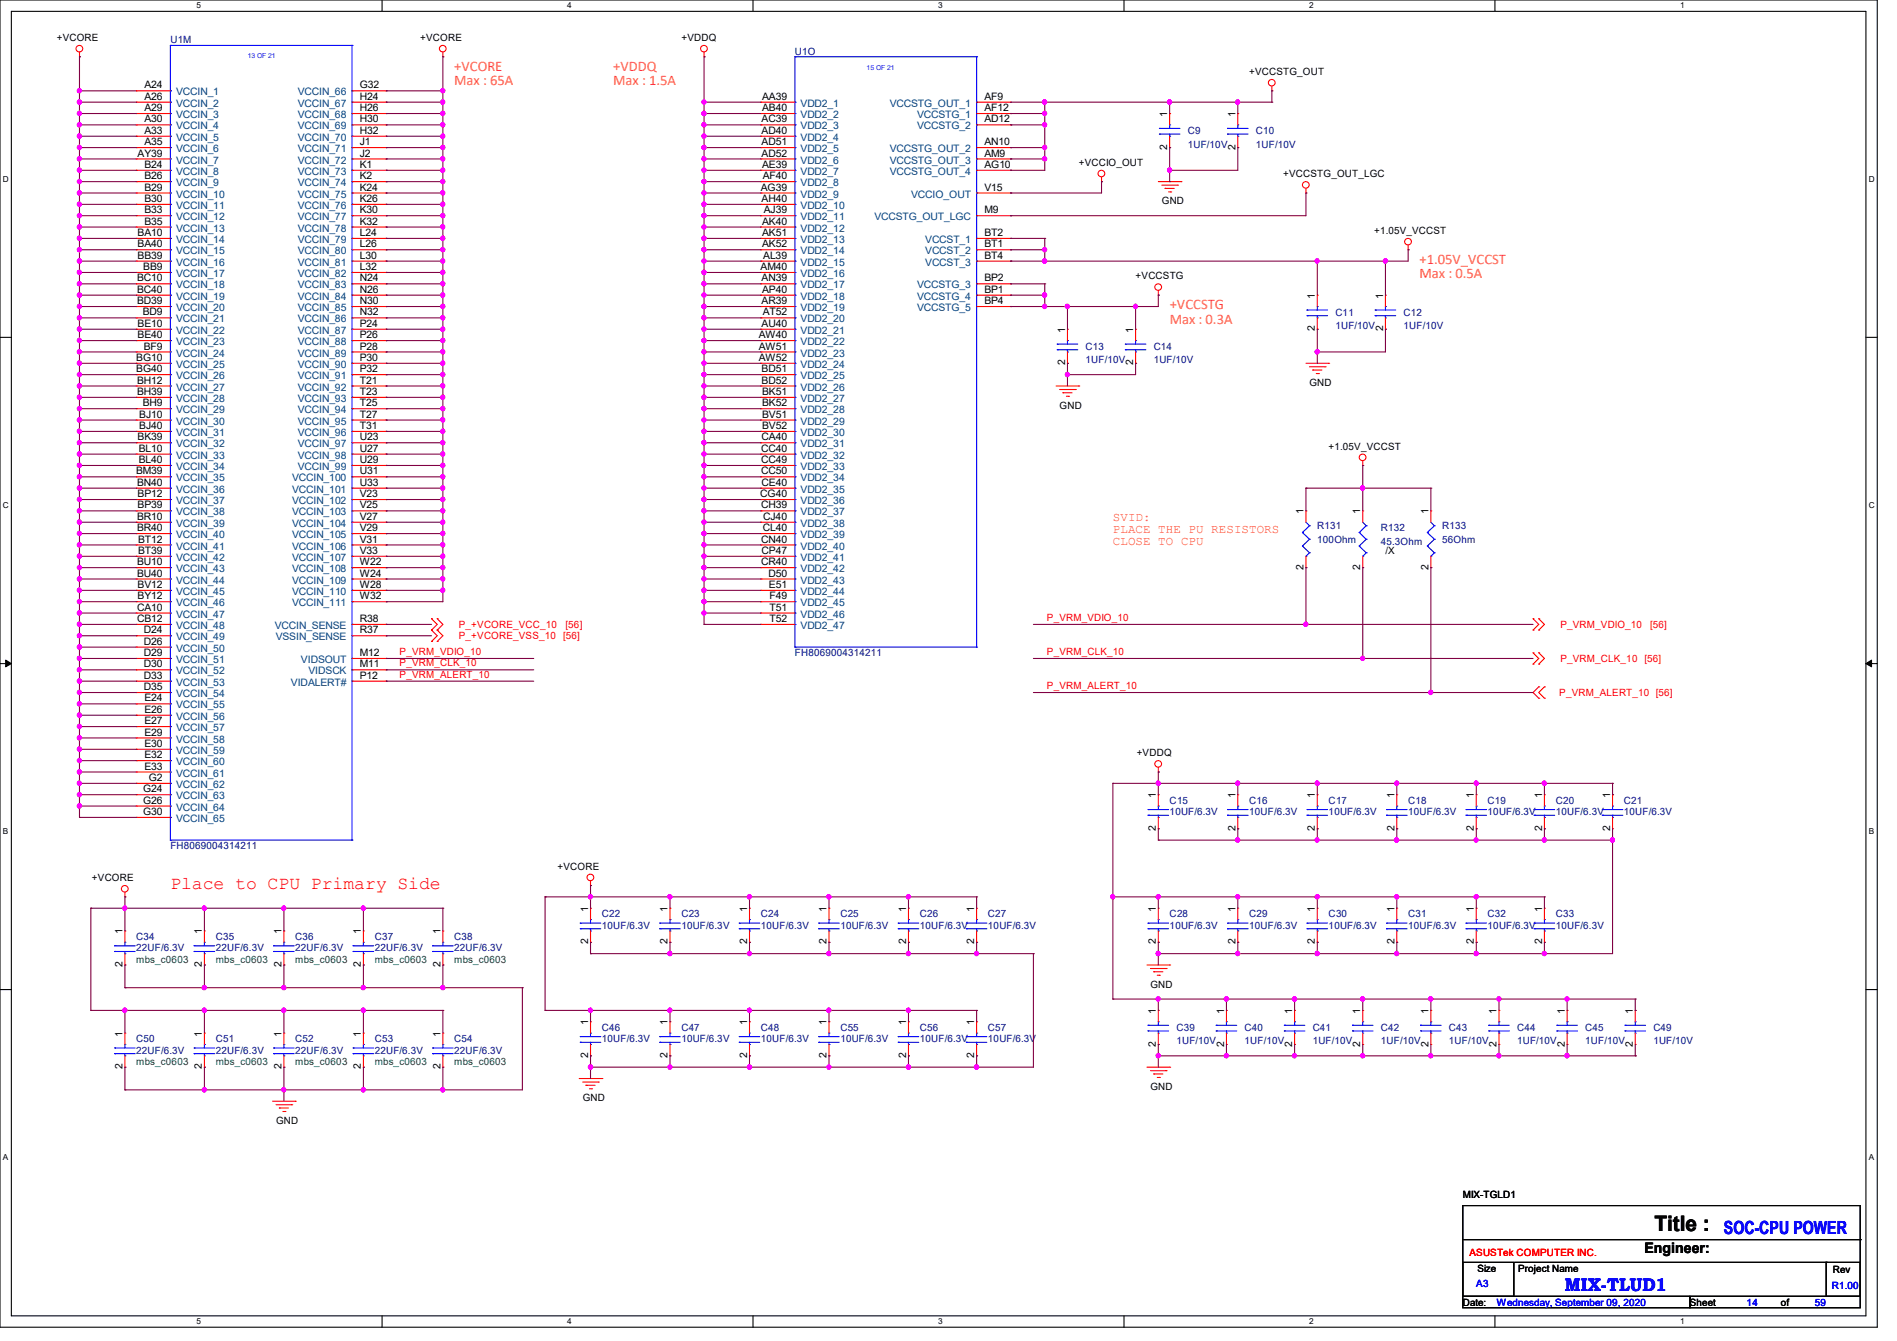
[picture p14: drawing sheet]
<svg xmlns="http://www.w3.org/2000/svg" width="297mm" height="210mm" viewBox="0 0 297 210" stroke-linecap="round" stroke-linejoin="round" font-family="sans-serif">
<defs><g id="words">
<text font-size="3.3" x="259" y="192.8">Title :</text>
<text font-size="2.8" fill="#f00" x="26.7" y="139.1">Place to CPU Primary Side</text>
<g font-size="2.8" fill="#00f">
<text x="269.9" y="193.2">SOC-CPU POWER</text>
<text x="245" y="202.1">MIX-TLUD1</text>
</g>
<g font-size="2.3" fill="#ff8000">
<text x="71.1" y="11">+VCORE</text>
<text x="96" y="11">+VDDQ</text>
<text x="71.1" y="13.3">Max : 65A</text>
<text x="96" y="13.3">Max : 1.5A</text>
<text x="222.2" y="41.3">+1.05V_VCCST</text>
<text x="222.2" y="43.6">Max : 0.5A</text>
<text x="183.1" y="48.4">+VCCSTG</text>
<text x="183.1" y="50.7">Max : 0.3A</text>
</g>
<text font-size="2.3" x="257.5" y="196.3">Engineer:</text>
<g font-size="1.9" fill="#ff8000">
<text x="174.2" y="81.5">SVID:</text>
<text x="174.2" y="83.5">PLACE THE PU RESISTORS</text>
<text x="174.2" y="85.4">CLOSE TO CPU</text>
</g>
<g font-size="1.6">
<text x="8.9" y="6.4">+VCORE</text>
<text x="65.8" y="6.4">+VCORE</text>
<text x="106.7" y="6.4">+VDDQ</text>
<text x="195.6" y="11.8">+VCCSTG_OUT</text>
<text x="22.6" y="17.4">A29</text>
<text x="22.6" y="15.6">A26</text>
<text x="22.6" y="13.8">A24</text>
<text x="56.3" y="17.4">H26</text>
<text x="56.3" y="15.6">H24</text>
<text x="56.3" y="13.8">G32</text>
<text x="119.3" y="17.4">AB40</text>
<text x="119.3" y="15.6">AA39</text>
<text x="154.1" y="17.4">AF12</text>
<text x="154.1" y="15.6">AF9</text>
<text x="22.6" y="22.7">A35</text>
<text x="22.6" y="21">A33</text>
<text x="22.6" y="19.2">A30</text>
<text x="56.3" y="22.7">J1</text>
<text x="56.3" y="21">H32</text>
<text x="56.3" y="19.2">H30</text>
<text x="119.3" y="22.7">AD51</text>
<text x="119.3" y="21">AD40</text>
<text x="119.3" y="19.2">AC39</text>
<text x="154.1" y="22.7">AN10</text>
<text x="154.1" y="19.2">AD12</text>
<text x="182.8" y="23.5" transform="rotate(-90 182.8 23.5)">2</text>
<text x="182.8" y="18.3" transform="rotate(-90 182.8 18.3)">1</text>
<text x="193.4" y="23.5" transform="rotate(-90 193.4 23.5)">2</text>
<text x="193.4" y="18.3" transform="rotate(-90 193.4 18.3)">1</text>
<text x="21.5" y="24.5">AY39</text>
<text x="22.6" y="29.8">B29</text>
<text x="22.6" y="28.1">B26</text>
<text x="22.6" y="26.3">B24</text>
<text x="56.3" y="29.8">K24</text>
<text x="56.3" y="28.1">K2</text>
<text x="56.3" y="26.3">K1</text>
<text x="56.3" y="24.5">J2</text>
<text x="119.1" y="29.8">AG39</text>
<text x="119.3" y="24.5">AD52</text>
<text x="119.3" y="26.3">AE39</text>
<text x="119.4" y="28.1">AF40</text>
<text x="154.1" y="29.8">V15</text>
<text x="154.1" y="26.3">AG10</text>
<text x="154.1" y="24.5">AM9</text>
<text x="168.9" y="26">+VCCIO_OUT</text>
<text x="200.9" y="27.8">+VCCSTG_OUT_LGC</text>
<text x="22.6" y="35.2">B35</text>
<text x="22.6" y="33.4">B33</text>
<text x="22.6" y="31.6">B30</text>
<text x="56.3" y="35.2">K32</text>
<text x="56.3" y="33.4">K30</text>
<text x="56.3" y="31.6">K26</text>
<text x="119.3" y="31.6">AH40</text>
<text x="119.3" y="35.2">AK40</text>
<text x="119.6" y="33.4">AJ39</text>
<text x="154.1" y="33.4">M9</text>
<text x="181.9" y="32">GND</text>
<text x="21.5" y="40.5">BB39</text>
<text x="21.5" y="38.7">BA40</text>
<text x="21.5" y="37">BA10</text>
<text x="56.3" y="40.5">L30</text>
<text x="56.3" y="38.7">L26</text>
<text x="56.3" y="37">L24</text>
<text x="119.3" y="38.7">AK52</text>
<text x="119.3" y="37">AK51</text>
<text x="119.5" y="40.5">AL39</text>
<text x="154.1" y="40.5">BT4</text>
<text x="154.1" y="38.7">BT1</text>
<text x="154.1" y="37">BT2</text>
<text x="215.1" y="36.7">+1.05V_VCCST</text>
<text x="21.5" y="47.6">BD39</text>
<text x="21.5" y="45.8">BC40</text>
<text x="21.5" y="44.1">BC10</text>
<text x="22.4" y="42.3">BB9</text>
<text x="56.3" y="47.6">N30</text>
<text x="56.3" y="45.8">N26</text>
<text x="56.3" y="44.1">N24</text>
<text x="56.3" y="42.3">L32</text>
<text x="119.1" y="42.3">AM40</text>
<text x="119.3" y="47.6">AR39</text>
<text x="119.3" y="44.1">AN39</text>
<text x="119.3" y="45.8">AP40</text>
<text x="154.1" y="47.6">BP4</text>
<text x="154.1" y="45.8">BP1</text>
<text x="154.1" y="44.1">BP2</text>
<text x="177.8" y="43.8">+VCCSTG</text>
<text x="205.9" y="46.8" transform="rotate(-90 205.9 46.8)">1</text>
<text x="216.5" y="46.8" transform="rotate(-90 216.5 46.8)">1</text>
<text x="21.5" y="53">BE40</text>
<text x="21.5" y="51.2">BE10</text>
<text x="22.4" y="49.4">BD9</text>
<text x="56.3" y="53">P26</text>
<text x="56.3" y="51.2">P24</text>
<text x="56.3" y="49.4">N32</text>
<text x="118.8" y="53">AW40</text>
<text x="119.3" y="51.2">AU40</text>
<text x="119.4" y="49.4">AT52</text>
<text x="166.8" y="52.1" transform="rotate(-90 166.8 52.1)">1</text>
<text x="177.4" y="52.1" transform="rotate(-90 177.4 52.1)">1</text>
<text x="205.9" y="51.9" transform="rotate(-90 205.9 51.9)">2</text>
<text x="216.5" y="51.9" transform="rotate(-90 216.5 51.9)">2</text>
<text x="21.3" y="58.3">BG40</text>
<text x="21.3" y="56.5">BG10</text>
<text x="22.5" y="54.7">BF9</text>
<text x="56.3" y="58.3">P32</text>
<text x="56.3" y="56.5">P30</text>
<text x="56.3" y="54.7">P28</text>
<text x="118.8" y="56.5">AW52</text>
<text x="118.8" y="54.7">AW51</text>
<text x="119.3" y="58.3">BD51</text>
<text x="166.8" y="57.2" transform="rotate(-90 166.8 57.2)">2</text>
<text x="177.4" y="57.2" transform="rotate(-90 177.4 57.2)">2</text>
<text x="21.5" y="61.8">BH39</text>
<text x="21.5" y="60.1">BH12</text>
<text x="21.8" y="65.4">BJ10</text>
<text x="22.4" y="63.6">BH9</text>
<text x="56.3" y="65.4">T27</text>
<text x="56.3" y="63.6">T25</text>
<text x="56.3" y="61.8">T23</text>
<text x="56.3" y="60.1">T21</text>
<text x="119.3" y="60.1">BD52</text>
<text x="119.3" y="65.4">BV51</text>
<text x="119.3" y="63.6">BK52</text>
<text x="119.3" y="61.8">BK51</text>
<text x="165.9" y="64">GND</text>
<text x="205" y="60.5">GND</text>
<text x="21.5" y="69">BK39</text>
<text x="21.7" y="70.7">BL10</text>
<text x="21.8" y="67.2">BJ40</text>
<text x="56.3" y="70.7">U27</text>
<text x="56.3" y="69">U23</text>
<text x="56.3" y="67.2">T31</text>
<text x="119.2" y="70.7">CC40</text>
<text x="119.3" y="69">CA40</text>
<text x="119.3" y="67.2">BV52</text>
<text x="208" y="70.4">+1.05V_VCCST</text>
<text x="21.3" y="74.3">BM39</text>
<text x="21.5" y="76.1">BN40</text>
<text x="21.5" y="77.9">BP12</text>
<text x="21.7" y="72.5">BL40</text>
<text x="56.3" y="77.9">V23</text>
<text x="56.3" y="76.1">U33</text>
<text x="56.3" y="74.3">U31</text>
<text x="56.3" y="72.5">U29</text>
<text x="119" y="77.9">CG40</text>
<text x="119.2" y="74.3">CC50</text>
<text x="119.2" y="72.5">CC49</text>
<text x="119.3" y="76.1">CE40</text>
<text x="21.5" y="83.2">BR40</text>
<text x="21.5" y="81.4">BR10</text>
<text x="21.5" y="79.6">BP39</text>
<text x="56.3" y="83.2">V29</text>
<text x="56.3" y="81.4">V27</text>
<text x="56.3" y="79.6">V25</text>
<text x="119.2" y="79.6">CH39</text>
<text x="119.4" y="83.2">CL40</text>
<text x="119.5" y="81.4">CJ40</text>
<text x="204.1" y="80.6" transform="rotate(-90 204.1 80.6)">1</text>
<text x="213" y="80.6" transform="rotate(-90 213 80.6)">1</text>
<text x="223.7" y="80.6" transform="rotate(-90 223.7 80.6)">1</text>
<text x="21.5" y="88.5">BU10</text>
<text x="21.6" y="86.7">BT39</text>
<text x="21.6" y="85">BT12</text>
<text x="56.3" y="88.5">W22</text>
<text x="56.3" y="86.7">V33</text>
<text x="56.3" y="85">V31</text>
<text x="119.2" y="88.5">CR40</text>
<text x="119.2" y="85">CN40</text>
<text x="119.3" y="86.7">CP47</text>
<text x="204.1" y="89.2" transform="rotate(-90 204.1 89.2)">2</text>
<text x="213" y="89.2" transform="rotate(-90 213 89.2)">2</text>
<text x="216.9" y="86.8">/X</text>
<text x="223.7" y="89.2" transform="rotate(-90 223.7 89.2)">2</text>
<text x="21.5" y="95.6">CA10</text>
<text x="21.5" y="90.3">BU40</text>
<text x="21.5" y="93.9">BY12</text>
<text x="21.5" y="92.1">BV12</text>
<text x="56.3" y="93.9">W32</text>
<text x="56.3" y="92.1">W28</text>
<text x="56.3" y="90.3">W24</text>
<text x="120.3" y="90.3">D50</text>
<text x="120.4" y="92.1">E51</text>
<text x="120.5" y="95.6">T51</text>
<text x="120.5" y="93.9">F49</text>
<text x="21.5" y="97.4">CB12</text>
<text x="22.5" y="101">D26</text>
<text x="22.5" y="99.2">D24</text>
<text x="56.3" y="99.2">R37</text>
<text x="56.3" y="97.4">R38</text>
<text x="120.5" y="97.4">T52</text>
<text x="22.5" y="106.3">D33</text>
<text x="22.5" y="104.5">D30</text>
<text x="22.5" y="102.7">D29</text>
<text x="56.3" y="106.3">P12</text>
<text x="56.3" y="104.5">M11</text>
<text x="56.3" y="102.7">M12</text>
<text x="22.5" y="108.1">D35</text>
<text x="22.6" y="113.4">E27</text>
<text x="22.6" y="111.6">E26</text>
<text x="22.6" y="109.9">E24</text>
<text x="22.6" y="118.7">E32</text>
<text x="22.6" y="117">E30</text>
<text x="22.6" y="115.2">E29</text>
<text x="178" y="118.4">+VDDQ</text>
<text x="22.4" y="125.9">G26</text>
<text x="22.4" y="124.1">G24</text>
<text x="22.6" y="120.5">E33</text>
<text x="23.3" y="122.3">G2</text>
<text x="181" y="125" transform="rotate(-90 181 125)">1</text>
<text x="193.4" y="125" transform="rotate(-90 193.4 125)">1</text>
<text x="205.9" y="125" transform="rotate(-90 205.9 125)">1</text>
<text x="218.3" y="125" transform="rotate(-90 218.3 125)">1</text>
<text x="230.8" y="125" transform="rotate(-90 230.8 125)">1</text>
<text x="241.4" y="125" transform="rotate(-90 241.4 125)">1</text>
<text x="252.1" y="125" transform="rotate(-90 252.1 125)">1</text>
<text x="22.4" y="127.6">G30</text>
<text x="181" y="130.1" transform="rotate(-90 181 130.1)">2</text>
<text x="193.4" y="130.1" transform="rotate(-90 193.4 130.1)">2</text>
<text x="205.9" y="130.1" transform="rotate(-90 205.9 130.1)">2</text>
<text x="218.3" y="130.1" transform="rotate(-90 218.3 130.1)">2</text>
<text x="230.8" y="130.1" transform="rotate(-90 230.8 130.1)">2</text>
<text x="241.4" y="130.1" transform="rotate(-90 241.4 130.1)">2</text>
<text x="252.1" y="130.1" transform="rotate(-90 252.1 130.1)">2</text>
<text x="87.3" y="136.2">+VCORE</text>
<text x="14.4" y="138">+VCORE</text>
<text x="92.1" y="142.8" transform="rotate(-90 92.1 142.8)">1</text>
<text x="104.5" y="142.8" transform="rotate(-90 104.5 142.8)">1</text>
<text x="117" y="142.8" transform="rotate(-90 117 142.8)">1</text>
<text x="129.4" y="142.8" transform="rotate(-90 129.4 142.8)">1</text>
<text x="141.9" y="142.8" transform="rotate(-90 141.9 142.8)">1</text>
<text x="152.5" y="142.8" transform="rotate(-90 152.5 142.8)">1</text>
<text x="181" y="142.8" transform="rotate(-90 181 142.8)">1</text>
<text x="193.4" y="142.8" transform="rotate(-90 193.4 142.8)">1</text>
<text x="205.9" y="142.8" transform="rotate(-90 205.9 142.8)">1</text>
<text x="218.3" y="142.8" transform="rotate(-90 218.3 142.8)">1</text>
<text x="230.8" y="142.8" transform="rotate(-90 230.8 142.8)">1</text>
<text x="241.4" y="142.8" transform="rotate(-90 241.4 142.8)">1</text>
<text x="19.2" y="146.3" transform="rotate(-90 19.2 146.3)">1</text>
<text x="31.6" y="146.3" transform="rotate(-90 31.6 146.3)">1</text>
<text x="44.1" y="146.3" transform="rotate(-90 44.1 146.3)">1</text>
<text x="56.5" y="146.3" transform="rotate(-90 56.5 146.3)">1</text>
<text x="69" y="146.3" transform="rotate(-90 69 146.3)">1</text>
<text x="92.1" y="147.9" transform="rotate(-90 92.1 147.9)">2</text>
<text x="104.5" y="147.9" transform="rotate(-90 104.5 147.9)">2</text>
<text x="117" y="147.9" transform="rotate(-90 117 147.9)">2</text>
<text x="129.4" y="147.9" transform="rotate(-90 129.4 147.9)">2</text>
<text x="141.9" y="147.9" transform="rotate(-90 141.9 147.9)">2</text>
<text x="152.5" y="147.9" transform="rotate(-90 152.5 147.9)">2</text>
<text x="181" y="147.9" transform="rotate(-90 181 147.9)">2</text>
<text x="193.4" y="147.9" transform="rotate(-90 193.4 147.9)">2</text>
<text x="205.9" y="147.9" transform="rotate(-90 205.9 147.9)">2</text>
<text x="218.3" y="147.9" transform="rotate(-90 218.3 147.9)">2</text>
<text x="230.8" y="147.9" transform="rotate(-90 230.8 147.9)">2</text>
<text x="241.4" y="147.9" transform="rotate(-90 241.4 147.9)">2</text>
<text x="19.2" y="151.5" transform="rotate(-90 19.2 151.5)">2</text>
<text x="31.6" y="151.5" transform="rotate(-90 31.6 151.5)">2</text>
<text x="44.1" y="151.5" transform="rotate(-90 44.1 151.5)">2</text>
<text x="56.5" y="151.5" transform="rotate(-90 56.5 151.5)">2</text>
<text x="69" y="151.5" transform="rotate(-90 69 151.5)">2</text>
<text x="180.1" y="154.7">GND</text>
<text x="92.1" y="160.6" transform="rotate(-90 92.1 160.6)">1</text>
<text x="104.5" y="160.6" transform="rotate(-90 104.5 160.6)">1</text>
<text x="117" y="160.6" transform="rotate(-90 117 160.6)">1</text>
<text x="129.4" y="160.6" transform="rotate(-90 129.4 160.6)">1</text>
<text x="141.9" y="160.6" transform="rotate(-90 141.9 160.6)">1</text>
<text x="152.5" y="160.6" transform="rotate(-90 152.5 160.6)">1</text>
<text x="181" y="158.8" transform="rotate(-90 181 158.8)">1</text>
<text x="191.6" y="158.8" transform="rotate(-90 191.6 158.8)">1</text>
<text x="202.3" y="158.8" transform="rotate(-90 202.3 158.8)">1</text>
<text x="213" y="158.8" transform="rotate(-90 213 158.8)">1</text>
<text x="223.7" y="158.8" transform="rotate(-90 223.7 158.8)">1</text>
<text x="234.3" y="158.8" transform="rotate(-90 234.3 158.8)">1</text>
<text x="245" y="158.8" transform="rotate(-90 245 158.8)">1</text>
<text x="255.7" y="158.8" transform="rotate(-90 255.7 158.8)">1</text>
<text x="19.2" y="167.5" transform="rotate(-90 19.2 167.5)">2</text>
<text x="19.2" y="162.3" transform="rotate(-90 19.2 162.3)">1</text>
<text x="31.6" y="167.5" transform="rotate(-90 31.6 167.5)">2</text>
<text x="31.6" y="162.3" transform="rotate(-90 31.6 162.3)">1</text>
<text x="44.1" y="167.5" transform="rotate(-90 44.1 167.5)">2</text>
<text x="44.1" y="162.3" transform="rotate(-90 44.1 162.3)">1</text>
<text x="56.5" y="167.5" transform="rotate(-90 56.5 167.5)">2</text>
<text x="56.5" y="162.3" transform="rotate(-90 56.5 162.3)">1</text>
<text x="69" y="167.5" transform="rotate(-90 69 167.5)">2</text>
<text x="69" y="162.3" transform="rotate(-90 69 162.3)">1</text>
<text x="92.1" y="165.7" transform="rotate(-90 92.1 165.7)">2</text>
<text x="104.5" y="165.7" transform="rotate(-90 104.5 165.7)">2</text>
<text x="117" y="165.7" transform="rotate(-90 117 165.7)">2</text>
<text x="129.4" y="165.7" transform="rotate(-90 129.4 165.7)">2</text>
<text x="141.9" y="165.7" transform="rotate(-90 141.9 165.7)">2</text>
<text x="152.5" y="165.7" transform="rotate(-90 152.5 165.7)">2</text>
<text x="181" y="163.9" transform="rotate(-90 181 163.9)">2</text>
<text x="191.6" y="163.9" transform="rotate(-90 191.6 163.9)">2</text>
<text x="202.3" y="163.9" transform="rotate(-90 202.3 163.9)">2</text>
<text x="213" y="163.9" transform="rotate(-90 213 163.9)">2</text>
<text x="223.7" y="163.9" transform="rotate(-90 223.7 163.9)">2</text>
<text x="234.3" y="163.9" transform="rotate(-90 234.3 163.9)">2</text>
<text x="245" y="163.9" transform="rotate(-90 245 163.9)">2</text>
<text x="255.7" y="163.9" transform="rotate(-90 255.7 163.9)">2</text>
<text x="91.2" y="172.5">GND</text>
<text x="180.1" y="170.7">GND</text>
<text x="43.2" y="176">GND</text>
<text x="229" y="187.6">MIX-TGLD1</text>
<text x="231.3" y="199.1">Size</text>
<text x="237.7" y="199.1">Project Name</text>
<text x="287" y="199.3">Rev</text>
<text x="229" y="204.5">Date:</text>
<text x="264.6" y="204.5">Sheet</text>
<text x="278.8" y="204.5">of</text>
</g>
<g font-size="1.6" fill="#000080">
<text x="26.7" y="6.8">U1M</text>
<text x="124.5" y="8.6">U1O</text>
<text x="186" y="21">C9</text>
<text x="186" y="23.1">1UF/10V</text>
<text x="196.6" y="21">C10</text>
<text x="196.6" y="23.1">1UF/10V</text>
<text x="209.1" y="49.4">C11</text>
<text x="209.1" y="51.6">1UF/10V</text>
<text x="219.8" y="49.4">C12</text>
<text x="219.8" y="51.6">1UF/10V</text>
<text x="170" y="54.8">C13</text>
<text x="170" y="56.9">1UF/10V</text>
<text x="180.6" y="54.8">C14</text>
<text x="180.6" y="56.9">1UF/10V</text>
<text x="206.2" y="82.9">R131</text>
<text x="216.2" y="83.2">R132</text>
<text x="225.8" y="82.9">R133</text>
<text x="206.2" y="85">100Ohm</text>
<text x="216.2" y="85.3">45.3Ohm</text>
<text x="225.8" y="85">56Ohm</text>
<text x="124.5" y="102.8">FH8069004314211</text>
<text x="183.1" y="125.9">C15</text>
<text x="195.6" y="125.9">C16</text>
<text x="208" y="125.9">C17</text>
<text x="220.5" y="125.9">C18</text>
<text x="232.9" y="125.9">C19</text>
<text x="243.6" y="125.9">C20</text>
<text x="254.3" y="125.9">C21</text>
<text x="183.1" y="127.7">10UF/6.3V</text>
<text x="195.6" y="127.7">10UF/6.3V</text>
<text x="208" y="127.7">10UF/6.3V</text>
<text x="220.5" y="127.7">10UF/6.3V</text>
<text x="232.9" y="127.7">10UF/6.3V</text>
<text x="243.6" y="127.7">10UF/6.3V</text>
<text x="254.3" y="127.7">10UF/6.3V</text>
<text x="26.7" y="133">FH8069004314211</text>
<text x="94.2" y="143.7">C22</text>
<text x="106.7" y="143.7">C23</text>
<text x="119.1" y="143.7">C24</text>
<text x="131.6" y="143.7">C25</text>
<text x="144" y="143.7">C26</text>
<text x="154.7" y="143.7">C27</text>
<text x="183.1" y="143.7">C28</text>
<text x="195.6" y="143.7">C29</text>
<text x="208" y="143.7">C30</text>
<text x="220.5" y="143.7">C31</text>
<text x="232.9" y="143.7">C32</text>
<text x="243.6" y="143.7">C33</text>
<text x="21.3" y="147.2">C34</text>
<text x="21.3" y="149">22UF/6.3V</text>
<text x="33.8" y="147.2">C35</text>
<text x="33.8" y="149">22UF/6.3V</text>
<text x="46.2" y="147.2">C36</text>
<text x="46.2" y="149">22UF/6.3V</text>
<text x="58.7" y="147.2">C37</text>
<text x="58.7" y="149">22UF/6.3V</text>
<text x="71.1" y="147.2">C38</text>
<text x="71.1" y="149">22UF/6.3V</text>
<text x="94.2" y="145.5">10UF/6.3V</text>
<text x="106.7" y="145.5">10UF/6.3V</text>
<text x="119.1" y="145.5">10UF/6.3V</text>
<text x="131.6" y="145.5">10UF/6.3V</text>
<text x="144" y="145.5">10UF/6.3V</text>
<text x="154.7" y="145.5">10UF/6.3V</text>
<text x="183.1" y="145.5">10UF/6.3V</text>
<text x="195.6" y="145.5">10UF/6.3V</text>
<text x="208" y="145.5">10UF/6.3V</text>
<text x="220.5" y="145.5">10UF/6.3V</text>
<text x="232.9" y="145.5">10UF/6.3V</text>
<text x="243.6" y="145.5">10UF/6.3V</text>
<text x="94.2" y="161.5">C46</text>
<text x="106.7" y="161.5">C47</text>
<text x="119.1" y="161.5">C48</text>
<text x="131.6" y="161.5">C55</text>
<text x="144" y="161.5">C56</text>
<text x="154.7" y="161.5">C57</text>
<text x="184.2" y="161.5">C39</text>
<text x="194.9" y="161.5">C40</text>
<text x="205.5" y="161.5">C41</text>
<text x="216.2" y="161.5">C42</text>
<text x="226.9" y="161.5">C43</text>
<text x="237.5" y="161.5">C44</text>
<text x="248.2" y="161.5">C45</text>
<text x="258.9" y="161.5">C49</text>
<text x="21.3" y="163.2">C50</text>
<text x="21.3" y="165">22UF/6.3V</text>
<text x="33.8" y="163.2">C51</text>
<text x="33.8" y="165">22UF/6.3V</text>
<text x="46.2" y="163.2">C52</text>
<text x="46.2" y="165">22UF/6.3V</text>
<text x="58.7" y="163.2">C53</text>
<text x="58.7" y="165">22UF/6.3V</text>
<text x="71.1" y="163.2">C54</text>
<text x="71.1" y="165">22UF/6.3V</text>
<text x="94.2" y="163.2">10UF/6.3V</text>
<text x="106.7" y="163.2">10UF/6.3V</text>
<text x="119.1" y="163.2">10UF/6.3V</text>
<text x="131.6" y="163.2">10UF/6.3V</text>
<text x="144" y="163.2">10UF/6.3V</text>
<text x="154.7" y="163.2">10UF/6.3V</text>
<text x="184.2" y="163.6">1UF/10V</text>
<text x="194.9" y="163.6">1UF/10V</text>
<text x="205.5" y="163.6">1UF/10V</text>
<text x="216.2" y="163.6">1UF/10V</text>
<text x="226.9" y="163.6">1UF/10V</text>
<text x="237.5" y="163.6">1UF/10V</text>
<text x="248.2" y="163.6">1UF/10V</text>
<text x="258.9" y="163.6">1UF/10V</text>
</g>
<g font-size="1.6" fill="#004080">
<text x="27.6" y="16.7">VCCIN_2</text>
<text x="27.6" y="14.9">VCCIN_1</text>
<text x="46.6" y="16.7">VCCIN_67</text>
<text x="46.6" y="14.9">VCCIN_66</text>
<text x="125.3" y="16.7">VDD2_1</text>
<text x="139.3" y="16.7">VCCSTG_OUT_1</text>
<text x="27.6" y="23.8">VCCIN_6</text>
<text x="27.6" y="22.1">VCCIN_5</text>
<text x="27.6" y="20.3">VCCIN_4</text>
<text x="27.6" y="18.5">VCCIN_3</text>
<text x="46.6" y="23.8">VCCIN_71</text>
<text x="46.6" y="22.1">VCCIN_70</text>
<text x="46.6" y="20.3">VCCIN_69</text>
<text x="46.6" y="18.5">VCCIN_68</text>
<text x="125.3" y="23.8">VDD2_5</text>
<text x="125.3" y="22.1">VDD2_4</text>
<text x="125.3" y="20.3">VDD2_3</text>
<text x="125.3" y="18.5">VDD2_2</text>
<text x="139.3" y="23.8">VCCSTG_OUT_2</text>
<text x="143.6" y="20.3">VCCSTG_2</text>
<text x="143.6" y="18.5">VCCSTG_1</text>
<text x="27.6" y="29.2">VCCIN_9</text>
<text x="27.6" y="27.4">VCCIN_8</text>
<text x="27.6" y="25.6">VCCIN_7</text>
<text x="46.6" y="29.2">VCCIN_74</text>
<text x="46.6" y="27.4">VCCIN_73</text>
<text x="46.6" y="25.6">VCCIN_72</text>
<text x="125.3" y="29.2">VDD2_8</text>
<text x="125.3" y="27.4">VDD2_7</text>
<text x="125.3" y="25.6">VDD2_6</text>
<text x="139.3" y="27.4">VCCSTG_OUT_4</text>
<text x="139.3" y="25.6">VCCSTG_OUT_3</text>
<text x="27.6" y="34.5">VCCIN_12</text>
<text x="27.6" y="32.7">VCCIN_11</text>
<text x="27.6" y="30.9">VCCIN_10</text>
<text x="46.6" y="34.5">VCCIN_77</text>
<text x="46.6" y="32.7">VCCIN_76</text>
<text x="46.6" y="30.9">VCCIN_75</text>
<text x="125.3" y="34.5">VDD2_11</text>
<text x="125.3" y="32.7">VDD2_10</text>
<text x="125.3" y="30.9">VDD2_9</text>
<text x="136.9" y="34.5">VCCSTG_OUT_LGC</text>
<text x="142.7" y="30.9">VCCIO_OUT</text>
<text x="27.6" y="41.6">VCCIN_16</text>
<text x="27.6" y="39.8">VCCIN_15</text>
<text x="27.6" y="38.1">VCCIN_14</text>
<text x="27.6" y="36.3">VCCIN_13</text>
<text x="46.6" y="41.6">VCCIN_81</text>
<text x="46.6" y="39.8">VCCIN_80</text>
<text x="46.6" y="38.1">VCCIN_79</text>
<text x="46.6" y="36.3">VCCIN_78</text>
<text x="125.3" y="41.6">VDD2_15</text>
<text x="125.3" y="39.8">VDD2_14</text>
<text x="125.3" y="38.1">VDD2_13</text>
<text x="125.3" y="36.3">VDD2_12</text>
<text x="144.9" y="41.6">VCCST_3</text>
<text x="144.9" y="39.8">VCCST_2</text>
<text x="144.9" y="38.1">VCCST_1</text>
<text x="27.6" y="46.9">VCCIN_19</text>
<text x="27.6" y="45.2">VCCIN_18</text>
<text x="27.6" y="43.4">VCCIN_17</text>
<text x="46.6" y="46.9">VCCIN_84</text>
<text x="46.6" y="45.2">VCCIN_83</text>
<text x="46.6" y="43.4">VCCIN_82</text>
<text x="125.3" y="46.9">VDD2_18</text>
<text x="125.3" y="45.2">VDD2_17</text>
<text x="125.3" y="43.4">VDD2_16</text>
<text x="143.6" y="46.9">VCCSTG_4</text>
<text x="143.6" y="45.2">VCCSTG_3</text>
<text x="27.6" y="52.3">VCCIN_22</text>
<text x="27.6" y="50.5">VCCIN_21</text>
<text x="27.6" y="48.7">VCCIN_20</text>
<text x="46.6" y="52.3">VCCIN_87</text>
<text x="46.6" y="50.5">VCCIN_86</text>
<text x="46.6" y="48.7">VCCIN_85</text>
<text x="125.3" y="52.3">VDD2_21</text>
<text x="125.3" y="50.5">VDD2_20</text>
<text x="125.3" y="48.7">VDD2_19</text>
<text x="143.6" y="48.7">VCCSTG_5</text>
<text x="27.6" y="59.4">VCCIN_26</text>
<text x="27.6" y="57.6">VCCIN_25</text>
<text x="27.6" y="55.8">VCCIN_24</text>
<text x="27.6" y="54.1">VCCIN_23</text>
<text x="46.6" y="59.4">VCCIN_91</text>
<text x="46.6" y="57.6">VCCIN_90</text>
<text x="46.6" y="55.8">VCCIN_89</text>
<text x="46.6" y="54.1">VCCIN_88</text>
<text x="125.3" y="59.4">VDD2_25</text>
<text x="125.3" y="57.6">VDD2_24</text>
<text x="125.3" y="55.8">VDD2_23</text>
<text x="125.3" y="54.1">VDD2_22</text>
<text x="27.6" y="64.7">VCCIN_29</text>
<text x="27.6" y="63">VCCIN_28</text>
<text x="27.6" y="61.2">VCCIN_27</text>
<text x="46.6" y="64.7">VCCIN_94</text>
<text x="46.6" y="63">VCCIN_93</text>
<text x="46.6" y="61.2">VCCIN_92</text>
<text x="125.3" y="64.7">VDD2_28</text>
<text x="125.3" y="63">VDD2_27</text>
<text x="125.3" y="61.2">VDD2_26</text>
<text x="27.6" y="71.8">VCCIN_33</text>
<text x="27.6" y="70.1">VCCIN_32</text>
<text x="27.6" y="68.3">VCCIN_31</text>
<text x="27.6" y="66.5">VCCIN_30</text>
<text x="46.6" y="71.8">VCCIN_98</text>
<text x="46.6" y="70.1">VCCIN_97</text>
<text x="46.6" y="68.3">VCCIN_96</text>
<text x="46.6" y="66.5">VCCIN_95</text>
<text x="125.3" y="71.8">VDD2_32</text>
<text x="125.3" y="70.1">VDD2_31</text>
<text x="125.3" y="68.3">VDD2_30</text>
<text x="125.3" y="66.5">VDD2_29</text>
<text x="27.6" y="77.2">VCCIN_36</text>
<text x="27.6" y="75.4">VCCIN_35</text>
<text x="27.6" y="73.6">VCCIN_34</text>
<text x="45.7" y="77.2">VCCIN_101</text>
<text x="45.7" y="75.4">VCCIN_100</text>
<text x="46.6" y="73.6">VCCIN_99</text>
<text x="125.3" y="77.2">VDD2_35</text>
<text x="125.3" y="75.4">VDD2_34</text>
<text x="125.3" y="73.6">VDD2_33</text>
<text x="27.6" y="82.5">VCCIN_39</text>
<text x="27.6" y="80.7">VCCIN_38</text>
<text x="27.6" y="79">VCCIN_37</text>
<text x="45.7" y="82.5">VCCIN_104</text>
<text x="45.7" y="80.7">VCCIN_103</text>
<text x="45.7" y="79">VCCIN_102</text>
<text x="125.3" y="82.5">VDD2_38</text>
<text x="125.3" y="80.7">VDD2_37</text>
<text x="125.3" y="79">VDD2_36</text>
<text x="27.6" y="89.6">VCCIN_43</text>
<text x="27.6" y="87.8">VCCIN_42</text>
<text x="27.6" y="86.1">VCCIN_41</text>
<text x="27.6" y="84.3">VCCIN_40</text>
<text x="45.7" y="89.6">VCCIN_108</text>
<text x="45.7" y="87.8">VCCIN_107</text>
<text x="45.7" y="86.1">VCCIN_106</text>
<text x="45.7" y="84.3">VCCIN_105</text>
<text x="125.3" y="89.6">VDD2_42</text>
<text x="125.3" y="87.8">VDD2_41</text>
<text x="125.3" y="86.1">VDD2_40</text>
<text x="125.3" y="84.3">VDD2_39</text>
<text x="27.6" y="95">VCCIN_46</text>
<text x="27.6" y="93.2">VCCIN_45</text>
<text x="27.6" y="91.4">VCCIN_44</text>
<text x="45.7" y="95">VCCIN_111</text>
<text x="45.7" y="93.2">VCCIN_110</text>
<text x="45.7" y="91.4">VCCIN_109</text>
<text x="125.3" y="95">VDD2_45</text>
<text x="125.3" y="93.2">VDD2_44</text>
<text x="125.3" y="91.4">VDD2_43</text>
<text x="27.6" y="100.3">VCCIN_49</text>
<text x="27.6" y="98.5">VCCIN_48</text>
<text x="27.6" y="96.7">VCCIN_47</text>
<text x="43" y="98.5">VCCIN_SENSE</text>
<text x="43.2" y="100.3">VSSIN_SENSE</text>
<text x="125.3" y="98.5">VDD2_47</text>
<text x="125.3" y="96.7">VDD2_46</text>
<text x="27.6" y="107.4">VCCIN_53</text>
<text x="27.6" y="105.6">VCCIN_52</text>
<text x="27.6" y="103.8">VCCIN_51</text>
<text x="27.6" y="102.1">VCCIN_50</text>
<text x="45.6" y="107.4">VIDALERT#</text>
<text x="47.1" y="103.8">VIDSOUT</text>
<text x="48.3" y="105.6">VIDSCK</text>
<text x="27.6" y="112.7">VCCIN_56</text>
<text x="27.6" y="111">VCCIN_55</text>
<text x="27.6" y="109.2">VCCIN_54</text>
<text x="27.6" y="119.8">VCCIN_60</text>
<text x="27.6" y="118.1">VCCIN_59</text>
<text x="27.6" y="116.3">VCCIN_58</text>
<text x="27.6" y="114.5">VCCIN_57</text>
<text x="27.6" y="125.2">VCCIN_63</text>
<text x="27.6" y="123.4">VCCIN_62</text>
<text x="27.6" y="121.6">VCCIN_61</text>
<text x="27.6" y="128.7">VCCIN_65</text>
<text x="27.6" y="127">VCCIN_64</text>
</g>
<g font-size="1.6" fill="#f00">
<text x="71.8" y="100.1">P_+VCORE_VSS_10</text>
<text x="71.8" y="98.3">P_+VCORE_VCC_10</text>
<text x="88.2" y="100.1">[56]</text>
<text x="88.6" y="98.3">[56]</text>
<text x="163.9" y="97.2">P_VRM_VDIO_10</text>
<text x="244.3" y="98.3">P_VRM_VDIO_10</text>
<text x="258.4" y="98.3">[56]</text>
<text x="62.6" y="102.6">P_VRM_VDIO_10</text>
<text x="62.6" y="104.3">P_VRM_CLK_10</text>
<text x="62.6" y="106.1">P_VRM_ALERT_10</text>
<text x="163.9" y="102.6">P_VRM_CLK_10</text>
<text x="163.9" y="107.9">P_VRM_ALERT_10</text>
<text x="244.3" y="103.7">P_VRM_CLK_10 [56]</text>
<text x="244.1" y="109">P_VRM_ALERT_10 [56]</text>
<text x="230.1" y="196.7">ASUSTek COMPUTER INC.</text>
</g>
<g font-size="1.6" fill="#008000">
<text x="21.3" y="150.8">mbs_c0603</text>
<text x="33.8" y="150.8">mbs_c0603</text>
<text x="46.2" y="150.8">mbs_c0603</text>
<text x="58.7" y="150.8">mbs_c0603</text>
<text x="71.1" y="150.8">mbs_c0603</text>
<text x="21.3" y="166.8">mbs_c0603</text>
<text x="33.8" y="166.8">mbs_c0603</text>
<text x="46.2" y="166.8">mbs_c0603</text>
<text x="58.7" y="166.8">mbs_c0603</text>
<text x="71.1" y="166.8">mbs_c0603</text>
</g>
<g font-size="1.6" fill="#00f">
<text x="231.1" y="201.6">A3</text>
<text x="286.8" y="201.8">R1.00</text>
<text x="234.4" y="204.5">Wednesday, September 09, 2020</text>
<text x="273.5" y="204.5">14</text>
<text x="284.1" y="204.5">59</text>
</g>
<g font-size="1.3">
<text x="30.8" y="1.3">5</text>
<text x="88.8" y="1.3">4</text>
<text x="146.9" y="1.3">3</text>
<text x="205" y="1.3">2</text>
<text x="263.1" y="1.3">1</text>
<text x=".5" y="28.4">D</text>
<text x="292.6" y="28.4">D</text>
<text x=".5" y="79.5">C</text>
<text x="292.6" y="79.5">C</text>
<text x=".5" y="130.6">B</text>
<text x="292.6" y="130.6">B</text>
<text x=".5" y="181.7">A</text>
<text x="292.6" y="181.7">A</text>
<text x="30.8" y="207.4">5</text>
<text x="88.8" y="207.4">4</text>
<text x="146.9" y="207.4">3</text>
<text x="205" y="207.4">2</text>
<text x="263.1" y="207.4">1</text>
</g>
<g font-size="1.1" fill="#00f">
<text x="38.8" y="9.1">13 OF 21</text>
<text x="135.7" y="10.9">15 OF 21</text>
</g>
</g></defs>
<path d="M0 0h293.9v207.9h-293.9zM1.8 1.8h290.3v204.3h-290.3z" fill="none" stroke="#000" stroke-width=".17"/>
<g fill="#fff">
<path d="M30.8 .2h.7v1.4h-.7z"/>
<path d="M30.8 206.2h.7v1.4h-.7z"/>
</g>
<path d="M59.8 0v1.8M59.8 206.1v1.8" fill="none" stroke="#000" stroke-width=".17"/>
<g fill="#fff">
<path d="M88.8 .2h.7v1.4h-.7z"/>
<path d="M88.8 206.2h.7v1.4h-.7z"/>
</g>
<path d="M117.9 0v1.8M117.9 206.1v1.8" fill="none" stroke="#000" stroke-width=".17"/>
<g fill="#fff">
<path d="M146.9 .2h.7v1.4h-.7z"/>
<path d="M146.9 206.2h.7v1.4h-.7z"/>
</g>
<path d="M176 0v1.8M176 206.1v1.8" fill="none" stroke="#000" stroke-width=".17"/>
<g fill="#fff">
<path d="M205 .2h.7v1.4h-.7z"/>
<path d="M205 206.2h.7v1.4h-.7z"/>
</g>
<path d="M234.1 0v1.8M234.1 206.1v1.8" fill="none" stroke="#000" stroke-width=".17"/>
<g fill="#fff">
<path d="M263.1 .2h.6v1.4h-.6z"/>
<path d="M263.1 206.2h.6v1.4h-.6z"/>
<path d="M.5 27.3h.9v1.4h-.9z"/>
<path d="M292.6 27.3h.9v1.4h-.9z"/>
<path d="M.5 78.4h.9v1.4h-.9z"/>
<path d="M292.6 78.4h.9v1.4h-.9z"/>
</g>
<path d="M0 52.8h1.8M292.1 52.8h1.8" fill="none" stroke="#000" stroke-width=".17"/>
<g fill="#fff">
<path d="M.5 129.5h.8v1.4h-.8z"/>
<path d="M292.6 129.5h.8v1.4h-.8z"/>
</g>
<path d="M0 103.9h1.8M292.1 103.9h1.8" fill="none" stroke="#000" stroke-width=".17"/>
<path d="M.9 103.4l.9 .5-.9 .5zM292.1 103.9l.9-.5v1z" fill="#000" stroke="#000" stroke-width=".16"/>
<g fill="#fff">
<path d="M.5 180.5h.8v1.4h-.8z"/>
<path d="M292.6 180.5h.8v1.4h-.8z"/>
</g>
<path d="M0 155h1.8M292.1 155h1.8M229 188.8h62.3v14.2h-62.3zM229 197.7h8v5.3h-8zM229 194.1h62.3M237.2 197.7h48.7M285.9 197.7h5.4v5.3h-5.4zM285.9 197.7h.1M291.3 194.1h.1M229 203h35.6v1.8h-35.6zM264.6 203h26.7v1.8h-26.7z" fill="none" stroke="#000" stroke-width=".17"/>
<g fill="none" stroke="#f00" stroke-width=".17">
<path d="M12.4 8.9h.1M12.4 8.2v.7M21.3 19.6h.1M21.3 17.8h.1M21.3 16h.1M21.3 14.2h.1M21.3 19.6h5.4M21.3 17.8h5.4M21.3 16h5.4M21.3 14.2h5.4M55.1 19.6h5.4M55.1 17.8h5.4"/>
<path d="M55.1 16h5.4M55.1 14.2h5.4M60.5 19.6h.1M60.5 17.8h.1M60.5 16h.1M60.5 14.2h.1M69.3 8.9h.1M69.3 8.2v.7M110.2 8.9h.1M110.2 8.2v.7M119.1 19.6h.1M119.1 17.8h.1"/>
<path d="M119.1 16h.1M119.1 19.6h5.4M119.1 17.8h5.4M119.1 16h5.4M152.9 19.6h5.3M152.9 17.8h5.3M152.9 16h5.3M158.2 19.6h.1M158.2 17.8h.1M158.2 16h.1M183.1 17.8h.1M183.1 17.8v1.8"/>
<path d="M193.8 17.8h.1M193.8 17.8v1.8M199.1 14.2h.1M199.1 13.5v.7M21.3 39.1h.1M21.3 37.3h.1M21.3 35.6h.1M21.3 33.8h.1M21.3 32h.1M21.3 30.2h.1M21.3 28.4h.1M21.3 26.7h.1"/>
<path d="M21.3 24.9h.1M21.3 23.1h.1M21.3 21.3h.1M21.3 28.4h5.4M21.3 39.1h5.4M21.3 37.3h5.4M21.3 35.6h5.4M21.3 33.8h5.4M21.3 32h5.4M21.3 30.2h5.4M21.3 26.7h5.4M21.3 24.9h5.4"/>
<path d="M21.3 23.1h5.4M21.3 21.3h5.4M55.1 28.4h5.4M55.1 39.1h5.4M55.1 37.3h5.4M55.1 35.6h5.4M55.1 33.8h5.4M55.1 32h5.4M55.1 30.2h5.4M55.1 26.7h5.4M55.1 24.9h5.4M55.1 23.1h5.4"/>
<path d="M55.1 21.3h5.4M60.5 39.1h.1M60.5 37.3h.1M60.5 35.6h.1M60.5 33.8h.1M60.5 32h.1M60.5 30.2h.1M60.5 28.4h.1M60.5 26.7h.1M60.5 24.9h.1M60.5 23.1h.1M60.5 21.3h.1"/>
<path d="M119.1 39.1h.1M119.1 37.3h.1M119.1 35.6h.1M119.1 33.8h.1M119.1 32h.1M119.1 30.2h.1M119.1 28.4h.1M119.1 26.7h.1M119.1 24.9h.1M119.1 23.1h.1M119.1 21.3h.1M119.1 28.4h5.4"/>
<path d="M119.1 39.1h5.4M119.1 37.3h5.4M119.1 35.6h5.4M119.1 33.8h5.4M119.1 32h5.4M119.1 30.2h5.4M119.1 26.7h5.4M119.1 24.9h5.4M119.1 23.1h5.4M119.1 21.3h5.4M152.9 39.1h5.3M152.9 37.3h5.3"/>
<path d="M152.9 33.8h5.3M152.9 30.2h5.3M152.9 26.7h5.3M152.9 24.9h5.3M152.9 23.1h5.3M158.2 39.1h.1M158.2 37.3h.1M158.2 33.8h.1M158.2 30.2h.1M158.2 26.7h.1M158.2 24.9h.1M158.2 23.1h.1"/>
<path d="M172.5 28.4h.1M172.5 27.7v.7M181.4 28.4h3.5M181.9 29h2.5M182.4 29.5h.1M182.4 29.5h1.5M183 30.1h.3M183.1 23.1h.1M183.1 21.3v1.8M183.3 30.1h.1M184.4 29h.1M184.9 28.4h.1"/>
<path d="M193.8 23.1h.1M193.8 21.3v1.8M204.5 30.2h.1M204.5 29.5v.7M220.5 39.1h.1M220.5 38.4v.7M21.3 58.7h.1M21.3 56.9h.1M21.3 55.1h.1M21.3 53.3h.1M21.3 51.6h.1M21.3 49.8h.1"/>
<path d="M21.3 48h.1M21.3 46.2h.1M21.3 44.4h.1M21.3 42.7h.1M21.3 40.9h.1M21.3 56.9h5.4M21.3 58.7h5.4M21.3 55.1h5.4M21.3 53.3h5.4M21.3 51.6h5.4M21.3 49.8h5.4M21.3 48h5.4"/>
<path d="M21.3 46.2h5.4M21.3 44.4h5.4M21.3 42.7h5.4M21.3 40.9h5.4M55.1 56.9h5.4M55.1 58.7h5.4M55.1 55.1h5.4M55.1 53.3h5.4M55.1 51.6h5.4M55.1 49.8h5.4M55.1 48h5.4M55.1 46.2h5.4"/>
<path d="M55.1 44.4h5.4M55.1 42.7h5.4M55.1 40.9h5.4M60.5 58.7h.1M60.5 56.9h.1M60.5 55.1h.1M60.5 53.3h.1M60.5 51.6h.1M60.5 49.8h.1M60.5 48h.1M60.5 46.2h.1M60.5 44.4h.1"/>
<path d="M60.5 42.7h.1M60.5 40.9h.1M119.1 58.7h.1M119.1 56.9h.1M119.1 55.1h.1M119.1 53.3h.1M119.1 51.6h.1M119.1 49.8h.1M119.1 48h.1M119.1 46.2h.1M119.1 44.4h.1M119.1 42.7h.1"/>
<path d="M119.1 40.9h.1M119.1 56.9h5.4M119.1 58.7h5.4M119.1 55.1h5.4M119.1 53.3h5.4M119.1 51.6h5.4M119.1 49.8h5.4M119.1 48h5.4M119.1 46.2h5.4M119.1 44.4h5.4M119.1 42.7h5.4M119.1 40.9h5.4"/>
<path d="M152.9 48h5.3M152.9 46.2h5.3M152.9 44.4h5.3M152.9 40.9h5.3M158.2 48h.1M158.2 46.2h.1M158.2 44.4h.1M158.2 40.9h.1M167.1 51.6h.1M167.1 56.9h.1M167.1 51.6v1.7M167.1 55.1v1.8"/>
<path d="M177.8 51.6h.1M177.8 56.9h.1M177.8 51.6v1.7M177.8 55.1v1.8M181.4 46.2h.1M181.4 45.5v.7M204.5 56.9h3.5M205 57.4h2.5M205.5 58h.1M205.5 58h1.5M206.1 58.5h.3M206.2 46.2h.1"/>
<path d="M206.2 51.6h.1M206.2 46.2v1.8M206.2 49.8v1.8M206.4 58.5h.1M207.5 57.4h.1M208 56.9h.1M216.9 46.2h.1M216.9 51.6h.1M216.9 46.2v1.8M216.9 49.8v1.8M21.3 78.2h.1M21.3 76.5h.1"/>
<path d="M21.3 74.7h.1M21.3 72.9h.1M21.3 71.1h.1M21.3 69.3h.1M21.3 67.6h.1M21.3 65.8h.1M21.3 64h.1M21.3 62.2h.1M21.3 60.5h.1M21.3 60.5h5.4M21.3 78.2h5.4M21.3 76.5h5.4"/>
<path d="M21.3 74.7h5.4M21.3 72.9h5.4M21.3 71.1h5.4M21.3 69.3h5.4M21.3 67.6h5.4M21.3 65.8h5.4M21.3 64h5.4M21.3 62.2h5.4M55.1 60.5h5.4M55.1 78.2h5.4M55.1 76.5h5.4M55.1 74.7h5.4"/>
<path d="M55.1 72.9h5.4M55.1 71.1h5.4M55.1 69.3h5.4M55.1 67.6h5.4M55.1 65.8h5.4M55.1 64h5.4M55.1 62.2h5.4M60.5 78.2h.1M60.5 76.5h.1M60.5 74.7h.1M60.5 72.9h.1M60.5 71.1h.1"/>
<path d="M60.5 69.3h.1M60.5 67.6h.1M60.5 65.8h.1M60.5 64h.1M60.5 62.2h.1M60.5 60.5h.1M119.1 78.2h.1M119.1 76.5h.1M119.1 74.7h.1M119.1 72.9h.1M119.1 71.1h.1M119.1 69.3h.1"/>
<path d="M119.1 67.6h.1M119.1 65.8h.1M119.1 64h.1M119.1 62.2h.1M119.1 60.5h.1M119.1 60.5h5.4M119.1 78.2h5.4M119.1 76.5h5.4M119.1 74.7h5.4M119.1 72.9h5.4M119.1 71.1h5.4M119.1 69.3h5.4"/>
<path d="M119.1 67.6h5.4M119.1 65.8h5.4M119.1 64h5.4M119.1 62.2h5.4M165.4 60.5h3.5M165.9 61h2.5M166.4 61.5h.1M166.4 61.5h1.5M167 62.1h.3M167.3 62.1h.1M168.4 61h.1M168.9 60.5h.1"/>
<path d="M213.4 72.9h.1M213.4 72.2v.7M21.3 99.6h.1M21.3 97.8h.1M21.3 96h.1M21.3 94.2h.1M21.3 92.5h.1M21.3 90.7h.1M21.3 88.9h.1M21.3 87.1h.1M21.3 85.3h.1M21.3 83.6h.1"/>
<path d="M21.3 81.8h.1M21.3 80h.1M21.3 97.8h5.4M21.3 96h5.4M21.3 94.2h5.4M21.3 92.5h5.4M21.3 90.7h5.4M21.3 88.9h5.4M21.3 87.1h5.4M21.3 85.3h5.4M21.3 83.6h5.4M21.3 81.8h5.4"/>
<path d="M21.3 80h5.4M21.3 99.6h5.4M55.1 97.8h5.4M55.1 94.2h5.4M55.1 92.5h5.4M55.1 90.7h5.4M55.1 88.9h5.4M55.1 87.1h5.4M55.1 85.3h5.4M55.1 83.6h5.4M55.1 81.8h5.4M55.1 80h5.4"/>
<path d="M55.1 99.6h5.4M60.5 99.6h.1M60.5 97.8h.1M60.5 94.2h.1M60.5 92.5h.1M60.5 90.7h.1M60.5 88.9h.1M60.5 87.1h.1M60.5 85.3h.1M60.5 83.6h.1M60.5 81.8h.1M60.5 80h.1"/>
<path d="M67.6 98.7h.1M67.6 96.9h.1M67.6 98.7l.9 .9-.9 .9M67.6 96.9l.9 .9-.9 .9M68.5 98.7h.1M68.5 96.9h.1M68.5 98.7l.8 .9-.8 .9M68.5 96.9l.8 .9-.8 .9M119.1 97.8h.1M119.1 96h.1M119.1 94.2h.1M119.1 92.5h.1"/>
<path d="M119.1 90.7h.1M119.1 88.9h.1M119.1 87.1h.1M119.1 85.3h.1M119.1 83.6h.1M119.1 81.8h.1M119.1 80h.1M119.1 97.8h5.4M119.1 96h5.4M119.1 94.2h5.4M119.1 92.5h5.4M119.1 90.7h5.4"/>
<path d="M119.1 88.9h5.4M119.1 87.1h5.4M119.1 85.3h5.4M119.1 83.6h5.4M119.1 81.8h5.4M119.1 80h5.4M204.5 80h.1M204.5 88.9h.1M204.5 80v1.8M204.5 87.1v1.8M213.4 80h.1M213.4 88.9h.1"/>
<path d="M213.4 80v1.8M213.4 87.1v1.8M224 80h.1M224 88.9h.1M224 80v1.8M224 87.1v1.8M240 96.9h.1M240 98.7h.1M240 96.9l.9 .9-.9 .9M240.9 96.9h.1M240.9 98.7h.1M240.9 96.9l.9 .9-.9 .9"/>
<path d="M21.3 119.1h.1M21.3 117.3h.1M21.3 115.6h.1M21.3 113.8h.1M21.3 112h.1M21.3 110.2h.1M21.3 108.5h.1M21.3 106.7h.1M21.3 104.9h.1M21.3 103.1h.1M21.3 101.3h.1M21.3 119.1h5.4"/>
<path d="M21.3 117.3h5.4M21.3 115.6h5.4M21.3 113.8h5.4M21.3 112h5.4M21.3 110.2h5.4M21.3 108.5h5.4M21.3 106.7h5.4M21.3 104.9h5.4M21.3 103.1h5.4M21.3 101.3h5.4M55.1 106.7h5.4M55.1 104.9h5.4"/>
<path d="M55.1 103.1h5.4M60.5 106.7h.1M60.5 104.9h.1M60.5 103.1h.1M67.6 100.5h.1M68.5 100.5h.1M240 102.2h.1M240 104h.1M240 102.2l.9 .9-.9 .9M240.9 109.3h.1M240.9 107.6h.1M240.9 102.2h.1"/>
<path d="M240.9 104h.1M240.9 107.6l-.9 .9 .9 .8M240.9 102.2l.9 .9-.9 .9M241.8 107.6h.1M241.8 109.3h.1M241.8 107.6l-.9 .9 .9 .8M19.6 139.7v.8M21.3 128h.1M21.3 126.2h.1M21.3 124.5h.1M21.3 122.7h.1M21.3 120.9h.1"/>
<path d="M21.3 128h5.4M21.3 126.2h5.4M21.3 124.5h5.4M21.3 122.7h5.4M21.3 120.9h5.4M92.5 138.7h.1M92.5 138v.7M181.4 120.9h.1M181.4 124.5h.1M181.4 129.8h.1M181.4 120.2v.7M181.4 124.5v1.7"/>
<path d="M181.4 128v1.8M193.8 124.5h.1M193.8 129.8h.1M193.8 124.5v1.7M193.8 128v1.8M206.2 124.5h.1M206.2 129.8h.1M206.2 124.5v1.7M206.2 128v1.8M218.7 124.5h.1M218.7 129.8h.1M218.7 124.5v1.7"/>
<path d="M218.7 128v1.8M231.1 124.5h.1M231.1 129.8h.1M231.1 124.5v1.7M231.1 128v1.8M241.8 124.5h.1M241.8 129.8h.1M241.8 124.5v1.7M241.8 128v1.8M252.5 124.5h.1M252.5 129.8h.1M252.5 124.5v1.7"/>
<path d="M252.5 128v1.8M19.6 140.5h.1M19.6 145.8h.1M19.6 151.1h.1M19.6 145.8v1.8M19.6 149.4v1.7M32 145.8h.1M32 151.1h.1M32 145.8v1.8M32 149.4v1.7M44.4 145.8h.1M44.4 151.1h.1"/>
<path d="M44.4 145.8v1.8M44.4 149.4v1.7M56.9 145.8h.1M56.9 151.1h.1M56.9 145.8v1.8M56.9 149.4v1.7M69.3 145.8h.1M69.3 151.1h.1M69.3 145.8v1.8M69.3 149.4v1.7M92.5 142.2h.1M92.5 147.6h.1"/>
<path d="M92.5 142.2v1.8M92.5 145.8v1.8M104.9 142.2h.1M104.9 147.6h.1M104.9 142.2v1.8M104.9 145.8v1.8M117.3 142.2h.1M117.3 147.6h.1M117.3 142.2v1.8M117.3 145.8v1.8M129.8 142.2h.1M129.8 147.6h.1"/>
<path d="M129.8 142.2v1.8M129.8 145.8v1.8M142.2 142.2h.1M142.2 147.6h.1M142.2 142.2v1.8M142.2 145.8v1.8M152.9 142.2h.1M152.9 147.6h.1M152.9 142.2v1.8M152.9 145.8v1.8M179.6 151.1h3.5M180.1 151.7h2.5"/>
<path d="M180.6 152.2h.1M180.6 152.2h1.5M181.2 152.7h.3M181.4 142.2h.1M181.4 147.6h.1M181.4 158.2h.1M181.4 142.2v1.8M181.4 145.8v1.8M181.4 158.2v1.8M181.5 152.7h.1M182.6 151.7h.1M183.1 151.1h.1"/>
<path d="M192 158.2h.1M192 158.2v1.8M193.8 142.2h.1M193.8 147.6h.1M193.8 142.2v1.8M193.8 145.8v1.8M202.7 158.2h.1M202.7 158.2v1.8M206.2 142.2h.1M206.2 147.6h.1M206.2 142.2v1.8M206.2 145.8v1.8"/>
<path d="M213.4 158.2h.1M213.4 158.2v1.8M218.7 142.2h.1M218.7 147.6h.1M218.7 142.2v1.8M218.7 145.8v1.8M224 158.2h.1M224 158.2v1.8M231.1 142.2h.1M231.1 147.6h.1M231.1 142.2v1.8M231.1 145.8v1.8"/>
<path d="M234.7 158.2h.1M234.7 158.2v1.8M241.8 142.2h.1M241.8 147.6h.1M241.8 142.2v1.8M241.8 145.8v1.8M245.4 158.2h.1M245.4 158.2v1.8M256 158.2h.1M256 158.2v1.8M19.6 161.8h.1M19.6 167.1h.1"/>
<path d="M19.6 161.8v1.8M19.6 165.4v1.7M32 161.8h.1M32 167.1h.1M32 161.8v1.8M32 165.4v1.7M42.7 172.5h3.5M43.2 173h2.5M43.7 173.5h.1M43.7 173.5h1.5M44.3 174.1h.3M44.4 161.8h.1"/>
<path d="M44.4 167.1h.1M44.4 161.8v1.8M44.4 165.4v1.7M44.6 174.1h.1M45.7 173h.1M46.2 172.5h.1M56.9 161.8h.1M56.9 167.1h.1M56.9 161.8v1.8M56.9 165.4v1.7M69.3 161.8h.1M69.3 167.1h.1"/>
<path d="M69.3 161.8v1.8M69.3 165.4v1.7M90.7 168.9h3.5M91.2 169.5h2.5M91.7 170h.1M91.7 170h1.5M92.3 170.5h.3M92.5 160h.1M92.5 165.4h.1M92.5 160v1.8M92.5 163.6v1.8M92.6 170.5h.1"/>
<path d="M93.7 169.5h.1M94.2 168.9h.1M104.9 160h.1M104.9 165.4h.1M104.9 160v1.8M104.9 163.6v1.8M117.3 160h.1M117.3 165.4h.1M117.3 160v1.8M117.3 163.6v1.8M129.8 160h.1M129.8 165.4h.1"/>
<path d="M129.8 160v1.8M129.8 163.6v1.8M142.2 160h.1M142.2 165.4h.1M142.2 160v1.8M142.2 163.6v1.8M152.9 160h.1M152.9 165.4h.1M152.9 160v1.8M152.9 163.6v1.8M179.6 167.1h3.5M180.1 167.7h2.5"/>
<path d="M180.6 168.2h.1M180.6 168.2h1.5M181.2 168.7h.3M181.4 163.6h.1M181.4 161.8v1.8M181.5 168.7h.1M182.6 167.7h.1M183.1 167.1h.1M192 163.6h.1M192 161.8v1.8M202.7 163.6h.1M202.7 161.8v1.8"/>
<path d="M213.4 163.6h.1M213.4 161.8v1.8M224 163.6h.1M224 161.8v1.8M234.7 163.6h.1M234.7 161.8v1.8M245.4 163.6h.1M245.4 161.8v1.8M256 163.6h.1M256 161.8v1.8"/>
<circle cx="12.4" cy="7.6" r=".52"/>
<circle cx="69.3" cy="7.6" r=".52"/>
<circle cx="110.2" cy="7.6" r=".52"/>
<circle cx="199.1" cy="13" r=".52"/>
<circle cx="172.5" cy="27.2" r=".52"/>
<circle cx="204.5" cy="29" r=".52"/>
<circle cx="220.5" cy="37.8" r=".52"/>
<circle cx="181.3" cy="45" r=".52"/>
<circle cx="213.3" cy="71.6" r=".52"/>
<circle cx="181.3" cy="119.6" r=".52"/>
<circle cx="19.5" cy="139.2" r=".52"/>
<circle cx="92.4" cy="137.4" r=".52"/>
</g>
<g fill="none" stroke="#00f" stroke-width=".17">
<path d="M26.7 7.1h.1M26.7 19.6h.1M26.7 17.8h.1M26.7 16h.1M26.7 14.2h.1M26.7 7.1v124.5M26.7 7.1h28.4M55.1 7.1h.1M55.1 19.6h.1M55.1 17.8h.1M55.1 16h.1M55.1 14.2h.1"/>
<path d="M55.1 7.1v124.5M124.5 19.6h.1M124.5 17.8h.1M124.5 16h.1M124.5 8.9h.1M124.5 8.9v92.4M124.5 8.9h28.4M152.9 16h.1M152.9 17.8h.1M152.9 19.6h.1M152.9 8.9h.1M152.9 8.9v92.4"/>
<path d="M183.1 19.6h.1M183.1 19.6v.5M193.8 19.6h.1M193.8 19.6v.5M26.7 39.1h.1M26.7 37.3h.1M26.7 35.6h.1M26.7 33.8h.1M26.7 32h.1M26.7 30.2h.1M26.7 28.4h.1M26.7 26.7h.1"/>
<path d="M26.7 24.9h.1M26.7 23.1h.1M26.7 21.3h.1M55.1 39.1h.1M55.1 37.3h.1M55.1 35.6h.1M55.1 33.8h.1M55.1 32h.1M55.1 30.2h.1M55.1 28.4h.1M55.1 26.7h.1M55.1 24.9h.1"/>
<path d="M55.1 23.1h.1M55.1 21.3h.1M124.5 26.7h.1M124.5 24.9h.1M124.5 23.1h.1M124.5 21.3h.1M124.5 32h.1M124.5 33.8h.1M124.5 30.2h.1M124.5 35.6h.1M124.5 28.4h.1M124.5 37.3h.1"/>
<path d="M124.5 39.1h.1M152.9 23.1h.1M152.9 24.9h.1M152.9 26.7h.1M152.9 37.3h.1M152.9 39.1h.1M152.9 33.8h.1M152.9 30.2h.1M181.5 20.1h.1M181.5 21h.1M181.5 20.1h3.2M181.5 21h3.2"/>
<path d="M183.1 21.3h.1M183.1 21v.3M192.2 20.1h.1M192.2 21h.1M192.2 20.1h3.2M192.2 21h3.2M193.8 21.3h.1M193.8 21v.3M26.7 58.7h.1M26.7 56.9h.1M26.7 55.1h.1M26.7 53.3h.1"/>
<path d="M26.7 51.6h.1M26.7 49.8h.1M26.7 48h.1M26.7 46.2h.1M26.7 44.4h.1M26.7 42.7h.1M26.7 40.9h.1M55.1 58.7h.1M55.1 56.9h.1M55.1 55.1h.1M55.1 53.3h.1M55.1 51.6h.1"/>
<path d="M55.1 49.8h.1M55.1 48h.1M55.1 46.2h.1M55.1 44.4h.1M55.1 42.7h.1M55.1 40.9h.1M124.5 44.4h.1M124.5 46.2h.1M124.5 48h.1M124.5 58.7h.1M124.5 56.9h.1M124.5 51.6h.1"/>
<path d="M124.5 49.8h.1M124.5 55.1h.1M124.5 53.3h.1M124.5 40.9h.1M124.5 42.7h.1M152.9 48h.1M152.9 46.2h.1M152.9 44.4h.1M152.9 40.9h.1M165.5 53.9h.1M165.5 54.8h.1M165.5 53.9h3.2"/>
<path d="M165.5 54.8h3.2M167.1 53.3h.1M167.1 55.1h.1M167.1 53.3v.6M167.1 54.8v.3M176.2 53.9h.1M176.2 54.8h.1M176.2 53.9h3.2M176.2 54.8h3.2M177.8 53.3h.1M177.8 55.1h.1M177.8 53.3v.6"/>
<path d="M177.8 54.8v.3M204.6 48.6h.1M204.6 49.4h.1M204.6 48.6h3.3M204.6 49.4h3.3M206.2 48h.1M206.2 49.8h.1M206.2 48v.6M206.2 49.4v.4M215.3 48.6h.1M215.3 49.4h.1M215.3 48.6h3.2"/>
<path d="M215.3 49.4h3.2M216.9 48h.1M216.9 49.8h.1M216.9 48v.6M216.9 49.4v.4M26.7 78.2h.1M26.7 76.5h.1M26.7 74.7h.1M26.7 72.9h.1M26.7 71.1h.1M26.7 69.3h.1M26.7 67.6h.1"/>
<path d="M26.7 65.8h.1M26.7 64h.1M26.7 62.2h.1M26.7 60.5h.1M55.1 78.2h.1M55.1 76.5h.1M55.1 74.7h.1M55.1 72.9h.1M55.1 71.1h.1M55.1 69.3h.1M55.1 67.6h.1M55.1 65.8h.1"/>
<path d="M55.1 64h.1M55.1 62.2h.1M55.1 60.5h.1M124.5 74.7h.1M124.5 65.8h.1M124.5 76.5h.1M124.5 64h.1M124.5 62.2h.1M124.5 60.5h.1M124.5 71.1h.1M124.5 72.9h.1M124.5 67.6h.1"/>
<path d="M124.5 69.3h.1M124.5 78.2h.1M26.7 99.6h.1M26.7 97.8h.1M26.7 96h.1M26.7 94.2h.1M26.7 92.5h.1M26.7 90.7h.1M26.7 88.9h.1M26.7 87.1h.1M26.7 85.3h.1M26.7 83.6h.1"/>
<path d="M26.7 81.8h.1M26.7 80h.1M55.1 99.6h.1M55.1 97.8h.1M55.1 94.2h.1M55.1 92.5h.1M55.1 90.7h.1M55.1 88.9h.1M55.1 87.1h.1M55.1 85.3h.1M55.1 83.6h.1M55.1 81.8h.1"/>
<path d="M55.1 80h.1M124.5 80h.1M124.5 90.7h.1M124.5 88.9h.1M124.5 87.1h.1M124.5 85.3h.1M124.5 81.8h.1M124.5 83.6h.1M124.5 97.8h.1M124.5 96h.1M124.5 94.2h.1M124.5 92.5h.1"/>
<path d="M203.9 85.5h.1M203.9 83.4h.1M203.9 85.5l1.1 1.1M203.9 83.4l1.1 1.1M204.5 87.1h.1M204.5 81.8l.5 .5M205 86.6h.1M205 82.3h.1M205 84.5h.1M205 86.6l-.5 .5M205 84.5l-1.1 1M205 82.3l-1.1 1.1"/>
<path d="M212.8 85.5h.1M212.8 83.4h.1M212.8 85.5l1.1 1.1M212.8 83.4l1.1 1.1M213.4 87.1h.1M213.4 81.8l.5 .5M213.9 86.6h.1M213.9 82.3h.1M213.9 84.5h.1M213.9 86.6l-.5 .5M213.9 84.5l-1.1 1M213.9 82.3l-1.1 1.1"/>
<path d="M223.5 85.5h.1M223.5 83.4h.1M223.5 85.5l1.1 1.1M223.5 83.4l1.1 1.1M224 87.1h.1M224 81.8l.6 .5M224.6 86.6h.1M224.6 82.3h.1M224.6 84.5h.1M224.6 86.6l-.6 .5M224.6 84.5l-1.1 1M224.6 82.3l-1.1 1.1"/>
<path d="M26.7 119.1h.1M26.7 117.3h.1M26.7 115.6h.1M26.7 113.8h.1M26.7 112h.1M26.7 110.2h.1M26.7 108.5h.1M26.7 106.7h.1M26.7 104.9h.1M26.7 103.1h.1M26.7 101.3h.1M55.1 106.7h.1"/>
<path d="M55.1 104.9h.1M55.1 103.1h.1M124.5 101.3h.1M124.5 101.3h28.4M152.9 101.3h.1M26.7 131.6h.1M26.7 128h.1M26.7 126.2h.1M26.7 124.5h.1M26.7 122.7h.1M26.7 120.9h.1M26.7 131.6h28.4"/>
<path d="M55.1 131.6h.1M179.7 126.8h.1M179.7 127.7h.1M179.7 126.8h3.3M179.7 127.7h3.3M181.4 126.2h.1M181.4 128h.1M181.4 126.2v.6M181.4 127.7v.3M192.2 126.8h.1M192.2 127.7h.1M192.2 126.8h3.2"/>
<path d="M192.2 127.7h3.2M193.8 126.2h.1M193.8 128h.1M193.8 126.2v.6M193.8 127.7v.3M204.6 126.8h.1M204.6 127.7h.1M204.6 126.8h3.3M204.6 127.7h3.3M206.2 126.2h.1M206.2 128h.1M206.2 126.2v.6"/>
<path d="M206.2 127.7v.3M217.1 126.8h.1M217.1 127.7h.1M217.1 126.8h3.2M217.1 127.7h3.2M218.7 126.2h.1M218.7 128h.1M218.7 126.2v.6M218.7 127.7v.3M229.5 126.8h.1M229.5 127.7h.1M229.5 126.8h3.2"/>
<path d="M229.5 127.7h3.2M231.1 126.2h.1M231.1 128h.1M231.1 126.2v.6M231.1 127.7v.3M240.2 126.8h.1M240.2 127.7h.1M240.2 126.8h3.2M240.2 127.7h3.2M241.8 126.2h.1M241.8 128h.1M241.8 126.2v.6"/>
<path d="M241.8 127.7v.3M250.9 126.8h.1M250.9 127.7h.1M250.9 126.8h3.2M250.9 127.7h3.2M252.5 126.2h.1M252.5 128h.1M252.5 126.2v.6M252.5 127.7v.3M17.9 148.1h.1M17.9 149h.1M17.9 148.1h3.3"/>
<path d="M17.9 149h3.3M19.6 147.6h.1M19.6 149.4h.1M19.6 147.6v.5M19.6 149v.4M30.4 148.1h.1M30.4 149h.1M30.4 148.1h3.2M30.4 149h3.2M32 147.6h.1M32 149.4h.1M32 147.6v.5"/>
<path d="M32 149v.4M42.8 148.1h.1M42.8 149h.1M42.8 148.1h3.3M42.8 149h3.3M44.4 147.6h.1M44.4 149.4h.1M44.4 147.6v.5M44.4 149v.4M55.3 148.1h.1M55.3 149h.1M55.3 148.1h3.2"/>
<path d="M55.3 149h3.2M56.9 147.6h.1M56.9 149.4h.1M56.9 147.6v.5M56.9 149v.4M67.7 148.1h.1M67.7 149h.1M67.7 148.1h3.3M67.7 149h3.3M69.3 147.6h.1M69.3 149.4h.1M69.3 147.6v.5"/>
<path d="M69.3 149v.4M90.8 144.6h.1M90.8 145.5h.1M90.8 144.6h3.3M90.8 145.5h3.3M92.5 144h.1M92.5 145.8h.1M92.5 144v.6M92.5 145.5v.3M103.3 144.6h.1M103.3 145.5h.1M103.3 144.6h3.2"/>
<path d="M103.3 145.5h3.2M104.9 144h.1M104.9 145.8h.1M104.9 144v.6M104.9 145.5v.3M115.7 144.6h.1M115.7 145.5h.1M115.7 144.6h3.3M115.7 145.5h3.3M117.3 144h.1M117.3 145.8h.1M117.3 144v.6"/>
<path d="M117.3 145.5v.3M128.2 144.6h.1M128.2 145.5h.1M128.2 144.6h3.2M128.2 145.5h3.2M129.8 144h.1M129.8 145.8h.1M129.8 144v.6M129.8 145.5v.3M140.6 144.6h.1M140.6 145.5h.1M140.6 144.6h3.2"/>
<path d="M140.6 145.5h3.2M142.2 144h.1M142.2 145.8h.1M142.2 144v.6M142.2 145.5v.3M151.3 144.6h.1M151.3 145.5h.1M151.3 144.6h3.2M151.3 145.5h3.2M152.9 144h.1M152.9 145.8h.1M152.9 144v.6"/>
<path d="M152.9 145.5v.3M179.7 144.6h.1M179.7 145.5h.1M179.7 144.6h3.3M179.7 145.5h3.3M181.4 144h.1M181.4 145.8h.1M181.4 144v.6M181.4 145.5v.3M192.2 144.6h.1M192.2 145.5h.1M192.2 144.6h3.2"/>
<path d="M192.2 145.5h3.2M193.8 144h.1M193.8 145.8h.1M193.8 144v.6M193.8 145.5v.3M204.6 144.6h.1M204.6 145.5h.1M204.6 144.6h3.3M204.6 145.5h3.3M206.2 144h.1M206.2 145.8h.1M206.2 144v.6"/>
<path d="M206.2 145.5v.3M217.1 144.6h.1M217.1 145.5h.1M217.1 144.6h3.2M217.1 145.5h3.2M218.7 144h.1M218.7 145.8h.1M218.7 144v.6M218.7 145.5v.3M229.5 144.6h.1M229.5 145.5h.1M229.5 144.6h3.2"/>
<path d="M229.5 145.5h3.2M231.1 144h.1M231.1 145.8h.1M231.1 144v.6M231.1 145.5v.3M240.2 144.6h.1M240.2 145.5h.1M240.2 144.6h3.2M240.2 145.5h3.2M241.8 144h.1M241.8 145.8h.1M241.8 144v.6"/>
<path d="M241.8 145.5v.3M17.9 164.1h.1M17.9 165h.1M17.9 164.1h3.3M17.9 165h3.3M19.6 163.6h.1M19.6 165.4h.1M19.6 163.6v.5M19.6 165v.4M30.4 164.1h.1M30.4 165h.1M30.4 164.1h3.2"/>
<path d="M30.4 165h3.2M32 163.6h.1M32 165.4h.1M32 163.6v.5M32 165v.4M42.8 164.1h.1M42.8 165h.1M42.8 164.1h3.3M42.8 165h3.3M44.4 163.6h.1M44.4 165.4h.1M44.4 163.6v.5"/>
<path d="M44.4 165v.4M55.3 164.1h.1M55.3 165h.1M55.3 164.1h3.2M55.3 165h3.2M56.9 163.6h.1M56.9 165.4h.1M56.9 163.6v.5M56.9 165v.4M67.7 164.1h.1M67.7 165h.1M67.7 164.1h3.3"/>
<path d="M67.7 165h3.3M69.3 163.6h.1M69.3 165.4h.1M69.3 163.6v.5M69.3 165v.4M90.8 162.3h.1M90.8 163.2h.1M90.8 162.3h3.3M90.8 163.2h3.3M92.5 161.8h.1M92.5 163.6h.1M92.5 161.8v.5"/>
<path d="M92.5 163.2v.4M103.3 162.3h.1M103.3 163.2h.1M103.3 162.3h3.2M103.3 163.2h3.2M104.9 161.8h.1M104.9 163.6h.1M104.9 161.8v.5M104.9 163.2v.4M115.7 162.3h.1M115.7 163.2h.1M115.7 162.3h3.3"/>
<path d="M115.7 163.2h3.3M117.3 161.8h.1M117.3 163.6h.1M117.3 161.8v.5M117.3 163.2v.4M128.2 162.3h.1M128.2 163.2h.1M128.2 162.3h3.2M128.2 163.2h3.2M129.8 161.8h.1M129.8 163.6h.1M129.8 161.8v.5"/>
<path d="M129.8 163.2v.4M140.6 162.3h.1M140.6 163.2h.1M140.6 162.3h3.2M140.6 163.2h3.2M142.2 161.8h.1M142.2 163.6h.1M142.2 161.8v.5M142.2 163.2v.4M151.3 162.3h.1M151.3 163.2h.1M151.3 162.3h3.2"/>
<path d="M151.3 163.2h3.2M152.9 161.8h.1M152.9 163.6h.1M152.9 161.8v.5M152.9 163.2v.4M179.7 160.6h.1M179.7 161.5h.1M179.7 160.6h3.3M179.7 161.5h3.3M181.4 160h.1M181.4 161.8h.1M181.4 160v.6"/>
<path d="M181.4 161.5v.3M190.4 160.6h.1M190.4 161.5h.1M190.4 160.6h3.2M190.4 161.5h3.2M192 160h.1M192 161.8h.1M192 160v.6M192 161.5v.3M201.1 160.6h.1M201.1 161.5h.1M201.1 160.6h3.2"/>
<path d="M201.1 161.5h3.2M202.7 160h.1M202.7 161.8h.1M202.7 160v.6M202.7 161.5v.3M211.8 160.6h.1M211.8 161.5h.1M211.8 160.6h3.2M211.8 161.5h3.2M213.4 160h.1M213.4 161.8h.1M213.4 160v.6"/>
<path d="M213.4 161.5v.3M222.4 160.6h.1M222.4 161.5h.1M222.4 160.6h3.2M222.4 161.5h3.2M224 160h.1M224 161.8h.1M224 160v.6M224 161.5v.3M233.1 160.6h.1M233.1 161.5h.1M233.1 160.6h3.2"/>
<path d="M233.1 161.5h3.2M234.7 160h.1M234.7 161.8h.1M234.7 160v.6M234.7 161.5v.3M243.8 160.6h.1M243.8 161.5h.1M243.8 160.6h3.2M243.8 161.5h3.2M245.4 160h.1M245.4 161.8h.1M245.4 160v.6"/>
<path d="M245.4 161.5v.3M254.4 160.6h.1M254.4 161.5h.1M254.4 160.6h3.2M254.4 161.5h3.2M256 160h.1M256 161.8h.1M256 160v.6M256 161.5v.3"/>
</g>
<g fill="none" stroke="#800040" stroke-width=".17">
<path d="M12.4 8.9h.1M12.4 14.2h.1M12.4 16h.1M12.4 17.8h.1M12.4 19.6h.1M12.4 8.9v119.1M12.4 14.2h8.9M12.4 16h8.9M12.4 17.8h8.9M12.4 19.6h8.9M60.5 14.2h.1M60.5 16h.1"/>
<path d="M60.5 17.8h.1M60.5 19.6h.1M60.5 14.2h8.8M60.5 16h8.8M60.5 17.8h8.8M60.5 19.6h8.8M69.3 8.9h.1M69.3 14.2h.1M69.3 16h.1M69.3 17.8h.1M69.3 19.6h.1M69.3 8.9v85.3h-8.8"/>
<path d="M110.2 8.9h.1M110.2 16h.1M110.2 17.8h.1M110.2 19.6h.1M110.2 16h8.9M110.2 17.8h8.9M110.2 19.6h8.9M110.2 8.9v88.9M158.2 17.8h.1M158.2 19.6h.1M158.2 16h40.9M158.2 17.8h5.4"/>
<path d="M158.2 19.6h5.4M163.6 16h.1M163.6 19.6h.1M163.6 17.8h.1M163.6 16v10.7h-5.4M183.1 16h.1M183.1 16v1.8M193.8 16h.1M193.8 16v1.8M199.1 14.2h.1M199.1 16h.1M199.1 14.2v1.8"/>
<path d="M12.4 39.1h.1M12.4 37.3h.1M12.4 35.6h.1M12.4 33.8h.1M12.4 32h.1M12.4 30.2h.1M12.4 28.4h.1M12.4 26.7h.1M12.4 24.9h.1M12.4 21.3h.1M12.4 23.1h.1M12.4 39.1h8.9"/>
<path d="M12.4 37.3h8.9M12.4 35.6h8.9M12.4 33.8h8.9M12.4 32h8.9M12.4 30.2h8.9M12.4 28.4h8.9M12.4 26.7h8.9M12.4 24.9h8.9M12.4 21.3h8.9M12.4 23.1h8.9M60.5 39.1h.1M60.5 37.3h.1"/>
<path d="M60.5 35.6h.1M60.5 33.8h.1M60.5 32h.1M60.5 30.2h.1M60.5 28.4h.1M60.5 26.7h.1M60.5 24.9h.1M60.5 21.3h.1M60.5 23.1h.1M60.5 39.1h8.8M60.5 37.3h8.8M60.5 35.6h8.8"/>
<path d="M60.5 33.8h8.8M60.5 32h8.8M60.5 30.2h8.8M60.5 28.4h8.8M60.5 26.7h8.8M60.5 24.9h8.8M60.5 21.3h8.8M60.5 23.1h8.8M69.3 24.9h.1M69.3 26.7h.1M69.3 28.4h.1M69.3 30.2h.1"/>
<path d="M69.3 32h.1M69.3 33.8h.1M69.3 35.6h.1M69.3 37.3h.1M69.3 39.1h.1M69.3 21.3h.1M69.3 23.1h.1M110.2 21.3h.1M110.2 23.1h.1M110.2 24.9h.1M110.2 26.7h.1M110.2 28.4h.1"/>
<path d="M110.2 30.2h.1M110.2 32h.1M110.2 33.8h.1M110.2 35.6h.1M110.2 37.3h.1M110.2 39.1h.1M110.2 39.1h8.9M110.2 37.3h8.9M110.2 35.6h8.9M110.2 33.8h8.9M110.2 32h8.9M110.2 30.2h8.9"/>
<path d="M110.2 28.4h8.9M110.2 26.7h8.9M110.2 24.9h8.9M110.2 21.3h8.9M110.2 23.1h8.9M158.2 26.7h.1M158.2 24.9h.1M158.2 23.1h.1M158.2 30.2h.1M158.2 33.8h.1M158.2 37.3h.1M158.2 39.1h.1"/>
<path d="M158.2 39.1h5.4M158.2 37.3h5.4M158.2 24.9h5.4M158.2 23.1h5.4M163.6 37.3h.1M163.6 24.9h.1M163.6 23.1h.1M163.6 39.1h.1M163.6 37.3v3.6M172.5 28.4h.1M172.5 28.4v1.8h-14.3M183.1 23.1h.1"/>
<path d="M183.1 26.7h.1M183.1 28.4h.1M183.1 23.1v5.3M193.8 23.1h.1M193.8 23.1v3.6h-10.7M204.5 30.2h.1M204.5 30.2v3.6h-46.3M220.5 39.1h.1M220.5 39.1v1.8h-62.3M12.4 58.7h.1M12.4 56.9h.1M12.4 55.1h.1"/>
<path d="M12.4 53.3h.1M12.4 51.6h.1M12.4 49.8h.1M12.4 48h.1M12.4 46.2h.1M12.4 44.4h.1M12.4 42.7h.1M12.4 40.9h.1M12.4 58.7h8.9M12.4 56.9h8.9M12.4 55.1h8.9M12.4 53.3h8.9"/>
<path d="M12.4 51.6h8.9M12.4 49.8h8.9M12.4 48h8.9M12.4 46.2h8.9M12.4 44.4h8.9M12.4 42.7h8.9M12.4 40.9h8.9M60.5 58.7h.1M60.5 56.9h.1M60.5 55.1h.1M60.5 53.3h.1M60.5 51.6h.1"/>
<path d="M60.5 49.8h.1M60.5 48h.1M60.5 46.2h.1M60.5 44.4h.1M60.5 42.7h.1M60.5 40.9h.1M60.5 58.7h8.8M60.5 56.9h8.8M60.5 55.1h8.8M60.5 53.3h8.8M60.5 51.6h8.8M60.5 49.8h8.8"/>
<path d="M60.5 48h8.8M60.5 46.2h8.8M60.5 44.4h8.8M60.5 42.7h8.8M60.5 40.9h8.8M69.3 51.6h.1M69.3 53.3h.1M69.3 55.1h.1M69.3 56.9h.1M69.3 58.7h.1M69.3 40.9h.1M69.3 42.7h.1"/>
<path d="M69.3 44.4h.1M69.3 46.2h.1M69.3 48h.1M69.3 49.8h.1M110.2 40.9h.1M110.2 42.7h.1M110.2 44.4h.1M110.2 46.2h.1M110.2 48h.1M110.2 49.8h.1M110.2 51.6h.1M110.2 53.3h.1"/>
<path d="M110.2 55.1h.1M110.2 56.9h.1M110.2 58.7h.1M110.2 58.7h8.9M110.2 56.9h8.9M110.2 55.1h8.9M110.2 53.3h8.9M110.2 51.6h8.9M110.2 49.8h8.9M110.2 48h8.9M110.2 46.2h8.9M110.2 44.4h8.9"/>
<path d="M110.2 42.7h8.9M110.2 40.9h8.9M158.2 44.4h.1M158.2 48h.1M158.2 46.2h.1M158.2 40.9h.1M158.2 46.2h5.4M158.2 44.4h5.4M163.6 44.4h.1M163.6 46.2h.1M163.6 44.4v3.6M167.1 56.9h.1"/>
<path d="M167.1 58.7h.1M167.1 48h.1M167.1 48v3.6M167.1 56.9v3.6M177.8 56.9h.1M177.8 48h.1M177.8 56.9v1.8h-10.7M177.8 48v3.6M181.4 46.2h.1M181.4 46.2v1.8h-23.2M206.2 51.6h.1M206.2 55.1h.1"/>
<path d="M206.2 40.9h.1M206.2 40.9v5.3M206.2 51.6v5.3M216.9 51.6h.1M216.9 40.9h.1M216.9 51.6v3.5h-10.7M216.9 40.9v5.3M12.4 78.2h.1M12.4 76.5h.1M12.4 74.7h.1M12.4 72.9h.1M12.4 71.1h.1"/>
<path d="M12.4 69.3h.1M12.4 67.6h.1M12.4 65.8h.1M12.4 64h.1M12.4 62.2h.1M12.4 60.5h.1M12.4 78.2h8.9M12.4 76.5h8.9M12.4 74.7h8.9M12.4 72.9h8.9M12.4 71.1h8.9M12.4 69.3h8.9"/>
<path d="M12.4 67.6h8.9M12.4 65.8h8.9M12.4 64h8.9M12.4 62.2h8.9M12.4 60.5h8.9M60.5 78.2h.1M60.5 76.5h.1M60.5 74.7h.1M60.5 72.9h.1M60.5 71.1h.1M60.5 69.3h.1M60.5 67.6h.1"/>
<path d="M60.5 65.8h.1M60.5 64h.1M60.5 62.2h.1M60.5 60.5h.1M60.5 78.2h8.8M60.5 76.5h8.8M60.5 74.7h8.8M60.5 72.9h8.8M60.5 71.1h8.8M60.5 69.3h8.8M60.5 67.6h8.8M60.5 65.8h8.8"/>
<path d="M60.5 64h8.8M60.5 62.2h8.8M60.5 60.5h8.8M69.3 78.2h.1M69.3 60.5h.1M69.3 62.2h.1M69.3 64h.1M69.3 65.8h.1M69.3 67.6h.1M69.3 69.3h.1M69.3 71.1h.1M69.3 72.9h.1"/>
<path d="M69.3 74.7h.1M69.3 76.5h.1M110.2 72.9h.1M110.2 74.7h.1M110.2 76.5h.1M110.2 78.2h.1M110.2 60.5h.1M110.2 62.2h.1M110.2 64h.1M110.2 65.8h.1M110.2 67.6h.1M110.2 69.3h.1"/>
<path d="M110.2 71.1h.1M110.2 78.2h8.9M110.2 76.5h8.9M110.2 74.7h8.9M110.2 72.9h8.9M110.2 71.1h8.9M110.2 69.3h8.9M110.2 67.6h8.9M110.2 65.8h8.9M110.2 64h8.9M110.2 62.2h8.9M110.2 60.5h8.9"/>
<path d="M204.5 76.5h.1M204.5 76.5h19.5M204.5 76.5v3.5M213.4 72.9h.1M213.4 76.5h.1M213.4 72.9v7.1M224 76.5h.1M224 76.5v3.5M12.4 99.6h.1M12.4 97.8h.1M12.4 96h.1M12.4 94.2h.1"/>
<path d="M12.4 92.5h.1M12.4 90.7h.1M12.4 88.9h.1M12.4 87.1h.1M12.4 85.3h.1M12.4 83.6h.1M12.4 81.8h.1M12.4 80h.1M12.4 99.6h8.9M12.4 97.8h8.9M12.4 96h8.9M12.4 94.2h8.9"/>
<path d="M12.4 92.5h8.9M12.4 90.7h8.9M12.4 88.9h8.9M12.4 87.1h8.9M12.4 85.3h8.9M12.4 83.6h8.9M12.4 81.8h8.9M12.4 80h8.9M60.5 94.2h.1M60.5 92.5h.1M60.5 90.7h.1M60.5 88.9h.1"/>
<path d="M60.5 87.1h.1M60.5 85.3h.1M60.5 83.6h.1M60.5 81.8h.1M60.5 80h.1M60.5 97.8h.1M60.5 99.6h.1M60.5 99.6h7.1M60.5 97.8h7.1M60.5 92.5h8.8M60.5 90.7h8.8M60.5 88.9h8.8"/>
<path d="M60.5 87.1h8.8M60.5 85.3h8.8M60.5 83.6h8.8M60.5 81.8h8.8M60.5 80h8.8M69.3 80h.1M69.3 81.8h.1M69.3 83.6h.1M69.3 85.3h.1M69.3 87.1h.1M69.3 88.9h.1M69.3 90.7h.1"/>
<path d="M69.3 92.5h.1M110.2 97.8h.1M110.2 85.3h.1M110.2 87.1h.1M110.2 88.9h.1M110.2 90.7h.1M110.2 92.5h.1M110.2 94.2h.1M110.2 96h.1M110.2 80h.1M110.2 81.8h.1M110.2 83.6h.1"/>
<path d="M110.2 97.8h8.9M110.2 96h8.9M110.2 94.2h8.9M110.2 92.5h8.9M110.2 90.7h8.9M110.2 88.9h8.9M110.2 87.1h8.9M110.2 85.3h8.9M110.2 83.6h8.9M110.2 81.8h8.9M110.2 80h8.9M161.8 97.8h78.2"/>
<path d="M204.5 97.8h.1M204.5 88.9h.1M204.5 88.9v8.9M213.4 88.9h.1M213.4 88.9v14.2M224 88.9h.1M224 88.9v19.6M12.4 119.1h.1M12.4 117.3h.1M12.4 115.6h.1M12.4 113.8h.1M12.4 112h.1"/>
<path d="M12.4 110.2h.1M12.4 108.5h.1M12.4 106.7h.1M12.4 104.9h.1M12.4 103.1h.1M12.4 101.3h.1M12.4 119.1h8.9M12.4 117.3h8.9M12.4 115.6h8.9M12.4 113.8h8.9M12.4 112h8.9M12.4 110.2h8.9"/>
<path d="M12.4 108.5h8.9M12.4 106.7h8.9M12.4 104.9h8.9M12.4 103.1h8.9M12.4 101.3h8.9M60.5 103.1h.1M60.5 104.9h.1M60.5 106.7h.1M60.5 106.7h23.1M60.5 104.9h23.1M60.5 103.1h23.1M161.8 108.5h78.2"/>
<path d="M161.8 103.1h78.2M213.4 103.1h.1M224 108.5h.1M12.4 128h.1M12.4 126.2h.1M12.4 124.5h.1M12.4 122.7h.1M12.4 120.9h.1M12.4 128h8.9M12.4 126.2h8.9M12.4 124.5h8.9M12.4 122.7h8.9"/>
<path d="M12.4 120.9h8.9M92.5 138.7h.1M92.5 138.7v3.5M174.2 122.7h.1M174.2 122.7h78.3M174.2 122.7v33.8M181.4 122.7h.1M181.4 129.8h.1M181.4 131.6h.1M181.4 120.9h.1M181.4 120.9v3.6M181.4 129.8v1.8"/>
<path d="M181.4 131.6h71.1M193.8 122.7h.1M193.8 129.8h.1M193.8 131.6h.1M193.8 122.7v1.8M193.8 129.8v1.8M206.2 122.7h.1M206.2 129.8h.1M206.2 131.6h.1M206.2 122.7v1.8M206.2 129.8v1.8M218.7 122.7h.1"/>
<path d="M218.7 129.8h.1M218.7 131.6h.1M218.7 122.7v1.8M218.7 129.8v1.8M231.1 122.7h.1M231.1 129.8h.1M231.1 131.6h.1M231.1 122.7v1.8M231.1 129.8v1.8M241.8 122.7h.1M241.8 129.8h.1M241.8 131.6h.1"/>
<path d="M241.8 122.7v1.8M241.8 129.8v1.8M252.5 131.6h.1M252.5 122.7h.1M252.5 124.5h.1M252.5 129.8v19.6h-71.1M252.5 122.7v1.8M14.2 142.2h.1M14.2 158.2h.1M14.2 142.2h55.1M14.2 158.2h55.1M14.2 142.2v16"/>
<path d="M19.6 142.2h.1M19.6 151.1h.1M19.6 154.7h.1M19.6 140.5h.1M19.6 158.2h.1M19.6 154.7h62.2M19.6 140.5v5.3M19.6 151.1v3.6M19.6 158.2v3.6M32 142.2h.1M32 154.7h.1M32 151.1h.1"/>
<path d="M32 158.2h.1M32 142.2v3.6M32 151.1v3.6M32 158.2v3.6M44.4 154.7h.1M44.4 142.2h.1M44.4 151.1h.1M44.4 158.2h.1M44.4 142.2v3.6M44.4 151.1v3.6M44.4 158.2v3.6M56.9 142.2h.1"/>
<path d="M56.9 151.1h.1M56.9 154.7h.1M56.9 158.2h.1M56.9 142.2v3.6M56.9 151.1v3.6M56.9 158.2v3.6M69.3 154.7h.1M69.3 142.2h.1M69.3 151.1h.1M69.3 158.2h.1M69.3 142.2v3.6M69.3 151.1v3.6"/>
<path d="M69.3 158.2v3.6M81.8 154.7h.1M81.8 154.7v16h-62.2M85.3 140.5h.1M85.3 158.2h.1M85.3 158.2h67.6M85.3 140.5h67.6M85.3 140.5v17.7M92.5 140.5h.1M92.5 147.6h.1M92.5 149.4h.1M92.5 158.2h.1"/>
<path d="M92.5 147.6v1.8M92.5 158.2v1.8M92.5 149.4h69.3M104.9 140.5h.1M104.9 147.6h.1M104.9 149.4h.1M104.9 158.2h.1M104.9 140.5v1.7M104.9 147.6v1.8M104.9 158.2v1.8M117.3 140.5h.1M117.3 147.6h.1"/>
<path d="M117.3 149.4h.1M117.3 158.2h.1M117.3 140.5v1.7M117.3 147.6v1.8M117.3 158.2v1.8M129.8 140.5h.1M129.8 147.6h.1M129.8 149.4h.1M129.8 158.2h.1M129.8 140.5v1.7M129.8 147.6v1.8M129.8 158.2v1.8"/>
<path d="M142.2 140.5h.1M142.2 147.6h.1M142.2 158.2h.1M142.2 149.4h.1M142.2 140.5v1.7M142.2 147.6v1.8M142.2 158.2v1.8M152.9 140.5h.1M152.9 147.6h.1M152.9 149.4h.1M152.9 158.2h.1M152.9 140.5v1.7"/>
<path d="M152.9 147.6v1.8M152.9 158.2v1.8M161.8 149.4h.1M161.8 149.4v17.7h-69.3M174.2 140.5h.1M174.2 156.5h.1M174.2 140.5h67.6M174.2 156.5h81.8M181.4 140.5h.1M181.4 149.4h.1M181.4 147.6h.1M181.4 156.5h.1"/>
<path d="M181.4 140.5v1.7M181.4 147.6v3.5M181.4 156.5v1.7M192 156.5h.1M192 156.5v1.7M193.8 140.5h.1M193.8 149.4h.1M193.8 147.6h.1M193.8 140.5v1.7M193.8 147.6v1.8M202.7 156.5h.1M202.7 156.5v1.7"/>
<path d="M206.2 140.5h.1M206.2 149.4h.1M206.2 147.6h.1M206.2 140.5v1.7M206.2 147.6v1.8M213.4 156.5h.1M213.4 156.5v1.7M218.7 140.5h.1M218.7 149.4h.1M218.7 147.6h.1M218.7 140.5v1.7M218.7 147.6v1.8"/>
<path d="M224 156.5h.1M224 156.5v1.7M231.1 140.5h.1M231.1 147.6h.1M231.1 149.4h.1M231.1 140.5v1.7M231.1 147.6v1.8M234.7 156.5h.1M234.7 156.5v1.7M241.8 140.5h.1M241.8 147.6h.1M241.8 149.4h.1"/>
<path d="M241.8 140.5v1.7M241.8 147.6v1.8M245.4 156.5h.1M245.4 156.5v1.7M256 158.2h.1M256 156.5h.1M256 156.5v1.7M19.6 167.1h.1M19.6 170.7h.1M19.6 167.1v3.6M32 170.7h.1M32 167.1h.1"/>
<path d="M32 167.1v3.6M44.4 170.7h.1M44.4 167.1h.1M44.4 167.1v5.4M56.9 167.1h.1M56.9 170.7h.1M56.9 167.1v3.6M69.3 167.1h.1M69.3 170.7h.1M69.3 167.1v3.6M92.5 167.1h.1M92.5 165.4h.1"/>
<path d="M92.5 165.4v3.5M104.9 167.1h.1M104.9 165.4h.1M104.9 165.4v1.7M117.3 167.1h.1M117.3 165.4h.1M117.3 165.4v1.7M129.8 167.1h.1M129.8 165.4h.1M129.8 165.4v1.7M142.2 165.4h.1M142.2 167.1h.1"/>
<path d="M142.2 165.4v1.7M152.9 165.4h.1M152.9 167.1h.1M152.9 165.4v1.7M181.4 163.6h.1M181.4 165.4h.1M181.4 163.6v3.5M181.4 165.4h74.6M192 165.4h.1M192 163.6v1.8M202.7 165.4h.1M202.7 163.6v1.8"/>
<path d="M213.4 165.4h.1M213.4 163.6v1.8M224 165.4h.1M224 163.6v1.8M234.7 165.4h.1M234.7 163.6v1.8M245.4 165.4h.1M245.4 163.6v1.8M256 165.4h.1M256 163.6v1.8"/>
</g>
<g fill="#f0f" stroke="#f0f" stroke-width=".17">
<circle cx="12.4" cy="126.2" r=".33"/>
<circle cx="12.4" cy="124.4" r=".33"/>
<circle cx="12.4" cy="122.7" r=".33"/>
<circle cx="12.4" cy="120.9" r=".33"/>
<circle cx="12.4" cy="119.1" r=".33"/>
<circle cx="12.4" cy="117.3" r=".33"/>
<circle cx="12.4" cy="115.5" r=".33"/>
<circle cx="12.4" cy="113.8" r=".33"/>
<circle cx="12.4" cy="112" r=".33"/>
<circle cx="12.4" cy="110.2" r=".33"/>
<circle cx="12.4" cy="108.4" r=".33"/>
<circle cx="12.4" cy="106.7" r=".33"/>
<circle cx="12.4" cy="104.9" r=".33"/>
<circle cx="12.4" cy="103.1" r=".33"/>
<circle cx="12.4" cy="101.3" r=".33"/>
<circle cx="12.4" cy="99.5" r=".33"/>
<circle cx="12.4" cy="97.8" r=".33"/>
<circle cx="12.4" cy="96" r=".33"/>
<circle cx="12.4" cy="90.7" r=".33"/>
<circle cx="12.4" cy="88.9" r=".33"/>
<circle cx="12.4" cy="87.1" r=".33"/>
<circle cx="12.4" cy="85.3" r=".33"/>
<circle cx="12.4" cy="83.5" r=".33"/>
<circle cx="12.4" cy="81.8" r=".33"/>
<circle cx="12.4" cy="80" r=".33"/>
<circle cx="12.4" cy="78.2" r=".33"/>
<circle cx="12.4" cy="94.2" r=".33"/>
<circle cx="12.4" cy="92.4" r=".33"/>
<circle cx="12.4" cy="76.4" r=".33"/>
<circle cx="12.4" cy="74.7" r=".33"/>
<circle cx="12.4" cy="72.9" r=".33"/>
<circle cx="12.4" cy="71.1" r=".33"/>
<circle cx="12.4" cy="69.3" r=".33"/>
<circle cx="12.4" cy="67.5" r=".33"/>
<circle cx="12.4" cy="65.8" r=".33"/>
<circle cx="12.4" cy="64" r=".33"/>
<circle cx="12.4" cy="62.2" r=".33"/>
<circle cx="12.4" cy="60.4" r=".33"/>
<circle cx="12.4" cy="58.7" r=".33"/>
<circle cx="12.4" cy="56.9" r=".33"/>
<circle cx="12.4" cy="51.5" r=".33"/>
<circle cx="12.4" cy="55.1" r=".33"/>
<circle cx="12.4" cy="53.3" r=".33"/>
<circle cx="12.4" cy="49.8" r=".33"/>
<circle cx="12.4" cy="48" r=".33"/>
<circle cx="12.4" cy="46.2" r=".33"/>
<circle cx="12.4" cy="44.4" r=".33"/>
<circle cx="12.4" cy="42.7" r=".33"/>
<circle cx="12.4" cy="40.9" r=".33"/>
<circle cx="12.4" cy="37.3" r=".33"/>
<circle cx="12.4" cy="35.5" r=".33"/>
<circle cx="12.4" cy="33.8" r=".33"/>
<circle cx="12.4" cy="32" r=".33"/>
<circle cx="12.4" cy="30.2" r=".33"/>
<circle cx="12.4" cy="24.9" r=".33"/>
<circle cx="12.4" cy="28.4" r=".33"/>
<circle cx="12.4" cy="26.6" r=".33"/>
<circle cx="12.4" cy="39.1" r=".33"/>
<circle cx="12.4" cy="14.2" r=".33"/>
<circle cx="12.4" cy="16" r=".33"/>
<circle cx="12.4" cy="17.8" r=".33"/>
<circle cx="12.4" cy="19.5" r=".33"/>
<circle cx="12.4" cy="21.3" r=".33"/>
<circle cx="12.4" cy="23.1" r=".33"/>
<circle cx="69.3" cy="88.9" r=".33"/>
<circle cx="69.3" cy="80" r=".33"/>
<circle cx="69.3" cy="78.2" r=".33"/>
<circle cx="69.3" cy="81.8" r=".33"/>
<circle cx="69.3" cy="85.3" r=".33"/>
<circle cx="69.3" cy="83.5" r=".33"/>
<circle cx="69.3" cy="87.1" r=".33"/>
<circle cx="69.3" cy="90.7" r=".33"/>
<circle cx="69.3" cy="92.4" r=".33"/>
<circle cx="69.3" cy="76.4" r=".33"/>
<circle cx="69.3" cy="71.1" r=".33"/>
<circle cx="69.3" cy="69.3" r=".33"/>
<circle cx="69.3" cy="64" r=".33"/>
<circle cx="69.3" cy="62.2" r=".33"/>
<circle cx="69.3" cy="60.4" r=".33"/>
<circle cx="69.3" cy="55.1" r=".33"/>
<circle cx="69.3" cy="53.3" r=".33"/>
<circle cx="69.3" cy="58.7" r=".33"/>
<circle cx="69.3" cy="56.9" r=".33"/>
<circle cx="69.3" cy="67.5" r=".33"/>
<circle cx="69.3" cy="65.8" r=".33"/>
<circle cx="69.3" cy="74.7" r=".33"/>
<circle cx="69.3" cy="72.9" r=".33"/>
<circle cx="69.3" cy="48" r=".33"/>
<circle cx="69.3" cy="46.2" r=".33"/>
<circle cx="69.3" cy="44.4" r=".33"/>
<circle cx="69.3" cy="42.7" r=".33"/>
<circle cx="69.3" cy="32" r=".33"/>
<circle cx="69.3" cy="24.9" r=".33"/>
<circle cx="69.3" cy="28.4" r=".33"/>
<circle cx="69.3" cy="26.6" r=".33"/>
<circle cx="69.3" cy="30.2" r=".33"/>
<circle cx="69.3" cy="35.5" r=".33"/>
<circle cx="69.3" cy="33.8" r=".33"/>
<circle cx="69.3" cy="37.3" r=".33"/>
<circle cx="69.3" cy="40.9" r=".33"/>
<circle cx="69.3" cy="39.1" r=".33"/>
<circle cx="69.3" cy="51.5" r=".33"/>
<circle cx="69.3" cy="49.8" r=".33"/>
<circle cx="69.3" cy="16" r=".33"/>
<circle cx="69.3" cy="14.2" r=".33"/>
<circle cx="69.3" cy="17.8" r=".33"/>
<circle cx="69.3" cy="19.5" r=".33"/>
<circle cx="69.3" cy="23.1" r=".33"/>
<circle cx="69.3" cy="21.3" r=".33"/>
<circle cx="110.2" cy="16" r=".33"/>
<circle cx="110.2" cy="17.8" r=".33"/>
<circle cx="110.2" cy="19.5" r=".33"/>
<circle cx="110.2" cy="21.3" r=".33"/>
<circle cx="110.2" cy="23.1" r=".33"/>
<circle cx="110.2" cy="24.9" r=".33"/>
<circle cx="110.2" cy="26.6" r=".33"/>
<circle cx="110.2" cy="28.4" r=".33"/>
<circle cx="110.2" cy="30.2" r=".33"/>
<circle cx="110.2" cy="32" r=".33"/>
<circle cx="110.2" cy="33.8" r=".33"/>
<circle cx="110.2" cy="35.5" r=".33"/>
<circle cx="110.2" cy="37.3" r=".33"/>
<circle cx="110.2" cy="39.1" r=".33"/>
<circle cx="110.2" cy="40.9" r=".33"/>
<circle cx="110.2" cy="42.7" r=".33"/>
<circle cx="110.2" cy="44.4" r=".33"/>
<circle cx="110.2" cy="46.2" r=".33"/>
<circle cx="110.2" cy="48" r=".33"/>
<circle cx="110.2" cy="49.8" r=".33"/>
<circle cx="110.2" cy="51.5" r=".33"/>
<circle cx="110.2" cy="55.1" r=".33"/>
<circle cx="110.2" cy="53.3" r=".33"/>
<circle cx="110.2" cy="56.9" r=".33"/>
<circle cx="110.2" cy="58.7" r=".33"/>
<circle cx="110.2" cy="85.3" r=".33"/>
<circle cx="110.2" cy="87.1" r=".33"/>
<circle cx="110.2" cy="88.9" r=".33"/>
<circle cx="110.2" cy="90.7" r=".33"/>
<circle cx="110.2" cy="92.4" r=".33"/>
<circle cx="110.2" cy="94.2" r=".33"/>
<circle cx="110.2" cy="96" r=".33"/>
<circle cx="110.2" cy="72.9" r=".33"/>
<circle cx="110.2" cy="74.7" r=".33"/>
<circle cx="110.2" cy="76.4" r=".33"/>
<circle cx="110.2" cy="81.8" r=".33"/>
<circle cx="110.2" cy="83.5" r=".33"/>
<circle cx="110.2" cy="80" r=".33"/>
<circle cx="110.2" cy="78.2" r=".33"/>
<circle cx="110.2" cy="60.4" r=".33"/>
<circle cx="110.2" cy="62.2" r=".33"/>
<circle cx="110.2" cy="64" r=".33"/>
<circle cx="110.2" cy="65.8" r=".33"/>
<circle cx="110.2" cy="67.5" r=".33"/>
<circle cx="110.2" cy="69.3" r=".33"/>
<circle cx="110.2" cy="71.1" r=".33"/>
<circle cx="163.5" cy="46.2" r=".33"/>
<circle cx="163.5" cy="24.9" r=".33"/>
<circle cx="163.5" cy="23.1" r=".33"/>
<circle cx="163.5" cy="39.1" r=".33"/>
<circle cx="163.5" cy="19.5" r=".33"/>
<circle cx="163.5" cy="17.8" r=".33"/>
<circle cx="163.5" cy="16" r=".33"/>
<circle cx="69.3" cy="154.7" r=".33"/>
<circle cx="56.9" cy="154.7" r=".33"/>
<circle cx="56.9" cy="142.2" r=".33"/>
<circle cx="19.5" cy="142.2" r=".33"/>
<circle cx="44.4" cy="142.2" r=".33"/>
<circle cx="32" cy="142.2" r=".33"/>
<circle cx="44.4" cy="154.7" r=".33"/>
<circle cx="32" cy="154.7" r=".33"/>
<circle cx="56.9" cy="170.7" r=".33"/>
<circle cx="56.9" cy="158.2" r=".33"/>
<circle cx="44.4" cy="158.2" r=".33"/>
<circle cx="32" cy="158.2" r=".33"/>
<circle cx="44.4" cy="170.7" r=".33"/>
<circle cx="32" cy="170.7" r=".33"/>
<circle cx="19.5" cy="158.2" r=".33"/>
<circle cx="69.3" cy="170.7" r=".33"/>
<circle cx="92.4" cy="140.4" r=".33"/>
<circle cx="117.3" cy="140.4" r=".33"/>
<circle cx="104.9" cy="140.4" r=".33"/>
<circle cx="129.8" cy="140.4" r=".33"/>
<circle cx="117.3" cy="149.3" r=".33"/>
<circle cx="104.9" cy="149.3" r=".33"/>
<circle cx="129.8" cy="149.3" r=".33"/>
<circle cx="92.4" cy="158.2" r=".33"/>
<circle cx="117.3" cy="158.2" r=".33"/>
<circle cx="104.9" cy="158.2" r=".33"/>
<circle cx="129.8" cy="158.2" r=".33"/>
<circle cx="129.8" cy="167.1" r=".33"/>
<circle cx="117.3" cy="167.1" r=".33"/>
<circle cx="104.9" cy="167.1" r=".33"/>
<circle cx="92.4" cy="167.1" r=".33"/>
<circle cx="152.9" cy="167.1" r=".33"/>
<circle cx="142.2" cy="167.1" r=".33"/>
<circle cx="152.9" cy="149.3" r=".33"/>
<circle cx="142.2" cy="149.3" r=".33"/>
<circle cx="142.2" cy="140.4" r=".33"/>
<circle cx="142.2" cy="158.2" r=".33"/>
<circle cx="193.8" cy="122.7" r=".33"/>
<circle cx="181.3" cy="122.7" r=".33"/>
<circle cx="206.2" cy="122.7" r=".33"/>
<circle cx="231.1" cy="122.7" r=".33"/>
<circle cx="218.7" cy="122.7" r=".33"/>
<circle cx="193.8" cy="131.6" r=".33"/>
<circle cx="206.2" cy="131.6" r=".33"/>
<circle cx="231.1" cy="131.6" r=".33"/>
<circle cx="218.7" cy="131.6" r=".33"/>
<circle cx="193.8" cy="140.4" r=".33"/>
<circle cx="181.3" cy="140.4" r=".33"/>
<circle cx="206.2" cy="140.4" r=".33"/>
<circle cx="231.1" cy="140.4" r=".33"/>
<circle cx="218.7" cy="140.4" r=".33"/>
<circle cx="231.1" cy="149.3" r=".33"/>
<circle cx="218.7" cy="149.3" r=".33"/>
<circle cx="206.2" cy="149.3" r=".33"/>
<circle cx="193.8" cy="149.3" r=".33"/>
<circle cx="181.3" cy="149.3" r=".33"/>
<circle cx="241.8" cy="149.3" r=".33"/>
<circle cx="241.8" cy="122.7" r=".33"/>
<circle cx="241.8" cy="131.6" r=".33"/>
<circle cx="174.2" cy="140.4" r=".33"/>
<circle cx="252.4" cy="131.6" r=".33"/>
<circle cx="234.7" cy="156.4" r=".33"/>
<circle cx="245.3" cy="156.4" r=".33"/>
<circle cx="213.3" cy="156.4" r=".33"/>
<circle cx="224" cy="156.4" r=".33"/>
<circle cx="202.7" cy="156.4" r=".33"/>
<circle cx="192" cy="156.4" r=".33"/>
<circle cx="181.3" cy="156.4" r=".33"/>
<circle cx="181.3" cy="165.3" r=".33"/>
<circle cx="192" cy="165.3" r=".33"/>
<circle cx="202.7" cy="165.3" r=".33"/>
<circle cx="213.3" cy="165.3" r=".33"/>
<circle cx="224" cy="165.3" r=".33"/>
<circle cx="234.7" cy="165.3" r=".33"/>
<circle cx="245.3" cy="165.3" r=".33"/>
<circle cx="167.1" cy="58.7" r=".33"/>
<circle cx="177.8" cy="48" r=".33"/>
<circle cx="163.5" cy="48" r=".33"/>
<circle cx="167.1" cy="48" r=".33"/>
<circle cx="183.1" cy="26.6" r=".33"/>
<circle cx="183.1" cy="16" r=".33"/>
<circle cx="193.8" cy="16" r=".33"/>
<circle cx="206.2" cy="55.1" r=".33"/>
<circle cx="216.9" cy="40.9" r=".33"/>
<circle cx="163.5" cy="40.9" r=".33"/>
<circle cx="206.2" cy="40.9" r=".33"/>
<circle cx="204.4" cy="97.8" r=".33"/>
<circle cx="213.3" cy="103.1" r=".33"/>
<circle cx="224" cy="108.4" r=".33"/>
<circle cx="213.3" cy="76.4" r=".33"/>
</g>
<use href="#words"/>
</svg>
